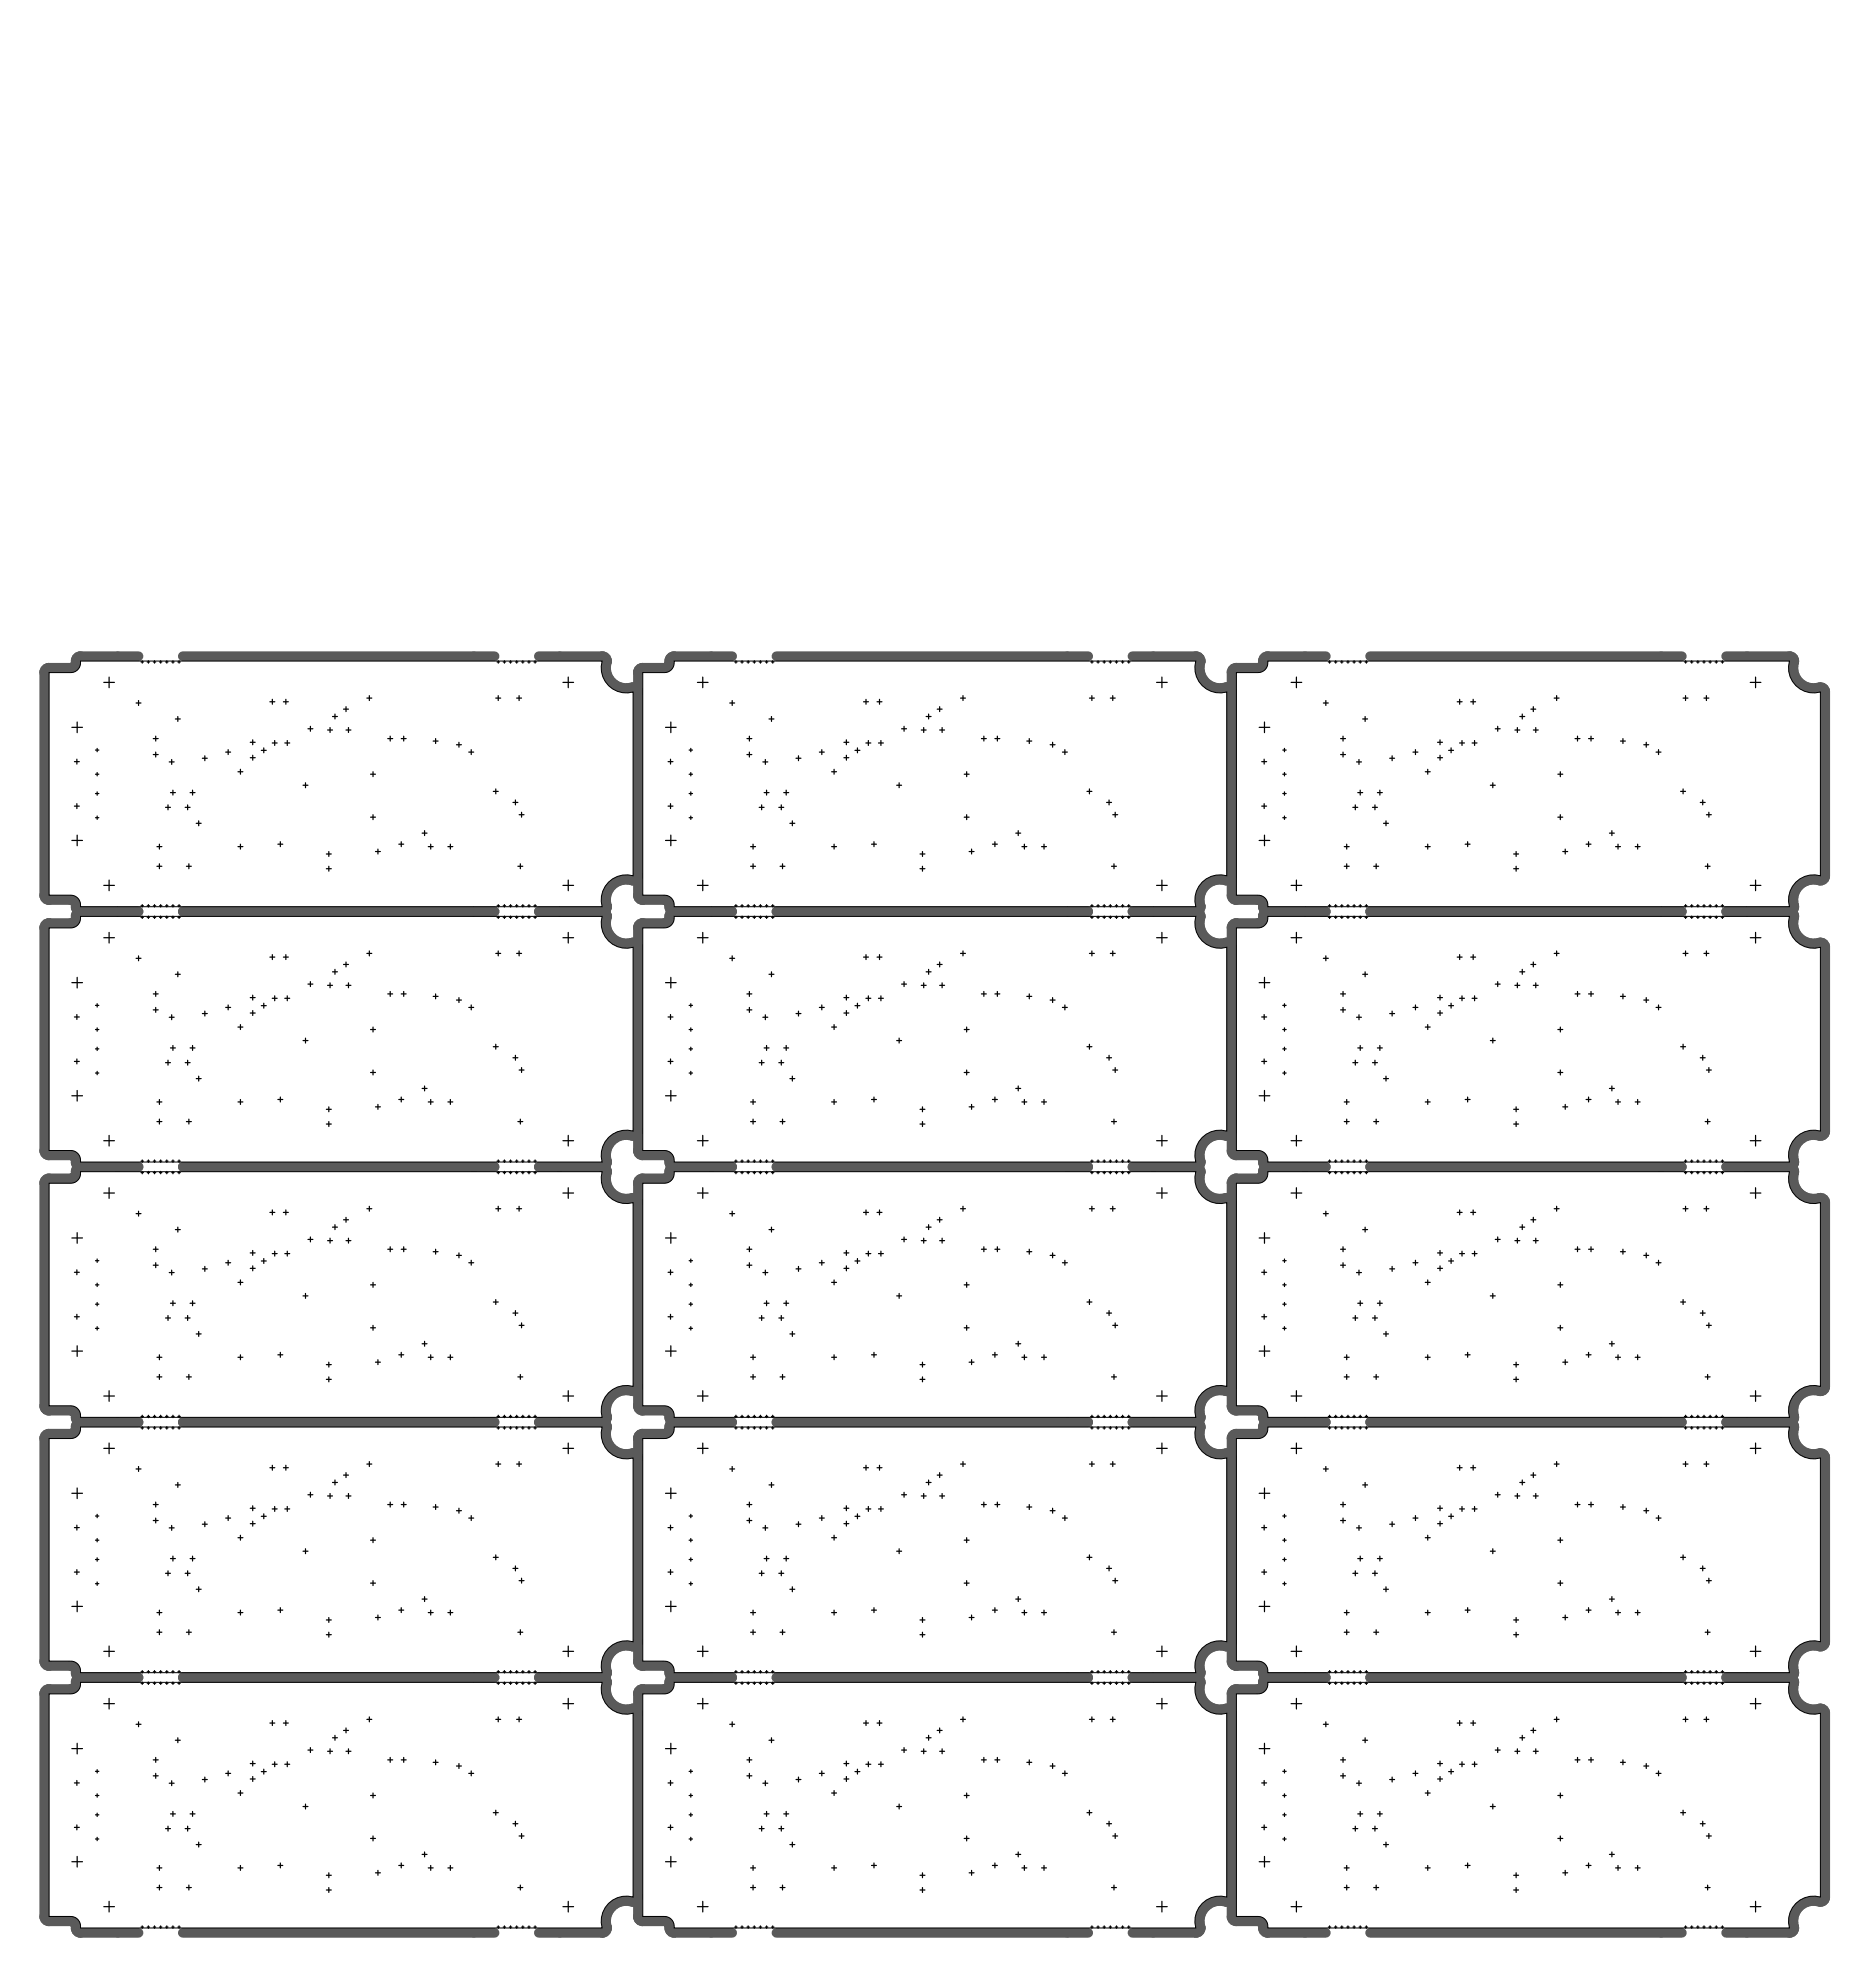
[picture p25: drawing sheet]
<svg xmlns="http://www.w3.org/2000/svg" width="645mm" height="682mm" viewBox="0 0 645 682" stroke-linecap="round" stroke-linejoin="round" font-family="sans-serif">
<g fill="none" stroke="#5a5a5a" stroke-width="3.3">
<path d="M47.7 225.9h-20a1.95 1.95 0 0 0-1.7 2.6 1.67 1.67 0 0 1-1.7 1.4h-7.8l-1 .8-.3 .8v76.7l.3 .8 1 .8h7.8a2.04 2.04 0 0 1 1.8 2.8l.8 1 .8 .2M62.9 225.9h107.3M185.4 225.9h21.8M207.2 225.9l1.2 .5 .5 1.2M208.9 227.6a7.2 7.2 0 0 0 1.8 7.3 7.2 7.2 0 0 0 7.3 1.7l1.1 .5 .4 1.1M252 225.9h-20a1.95 1.95 0 0 0-1.7 2.6 1.67 1.67 0 0 1-1.7 1.4h-7.9l-.9 .8-.3 .8v76.7l.3 .8 .9 .8h7.9a2.04 2.04 0 0 1 1.8 2.8l.8 1 .8 .2M267.2 225.9h107.3M389.7 225.9h21.8M411.5 225.9l1.2 .5 .5 1.2M413.2 227.6a7.2 7.2 0 0 0 1.7 7.3 7.2 7.2 0 0 0 7.4 1.7l1.1 .5 .4 1.1M456.3 225.9h-20a1.95 1.95 0 0 0-1.7 2.6 1.67 1.67 0 0 1-1.7 1.4h-7.9l-1 .8-.2 .8v76.7l.2 .8 1 .8h7.9a2.04 2.04 0 0 1 1.8 2.8l.7 1 .9 .2M471.5 225.9h107.3"/>
<path d="M594 225.9h21.8M615.8 225.9l1.2 .5 .5 1.2M617.5 227.6a7.2 7.2 0 0 0 1.7 7.3 7.2 7.2 0 0 0 7.4 1.7l1.1 .5 .4 1.1v63.3a1.66 1.66 0 0 1-1.9 1.6 7 7 0 0 0-8.8 8.7M27.7 313.8a1.95 1.95 0 0 0-1.7 2.6 1.67 1.67 0 0 1-1.7 1.4h-7.8l-1 .8-.3 .8v76.6l.3 .9 1 .7 7.8 .1a2.04 2.04 0 0 1 1.8 2.8l.8 .9 .8 .3M27.7 313.8h20M62.9 313.8h107.3M185.4 313.8h21.8M207.2 313.8l1.2 .5 .5 1.2M208.8 311.8h.1M208.9 311.8a1.66 1.66 0 0 1-1.7 2M208.9 315.5a7.2 7.2 0 0 0 1.8 7.3 7.2 7.2 0 0 0 7.3 1.6l1.1 .6 .4 1.1M219.5 301.5a1.66 1.66 0 0 1-1.9 1.6 7 7 0 0 0-8.8 8.7"/>
<path d="M232 313.8a1.95 1.95 0 0 0-1.7 2.6 1.67 1.67 0 0 1-1.7 1.4h-7.9l-.9 .8-.3 .8v76.6l.3 .9 .9 .7 7.9 .1a2.04 2.04 0 0 1 1.8 2.8l.8 .9 .8 .3M232 313.8h20M267.2 313.8h107.3M389.7 313.8h21.8M411.5 313.8l1.2 .5 .5 1.2M413.1 311.8h.1M413.1 311.8a1.66 1.66 0 0 1-1.6 2M413.2 315.5a7.2 7.2 0 0 0 1.7 7.3 7.2 7.2 0 0 0 7.4 1.6l1.1 .6 .4 1.1M423.8 301.5a1.66 1.66 0 0 1-1.9 1.6 7 7 0 0 0-8.8 8.7M436.3 313.8a1.95 1.95 0 0 0-1.7 2.6 1.67 1.67 0 0 1-1.7 1.4h-7.9l-1 .8-.2 .8v76.6l.2 .9 1 .7 7.9 .1a2.04 2.04 0 0 1 1.8 2.8l.7 .9 .9 .3M436.3 313.8h20M471.5 313.8h107.3"/>
<path d="M594 313.8h21.8M615.8 313.8l1.2 .5 .5 1.2M617.4 311.8h.1M617.4 311.8a1.66 1.66 0 0 1-1.6 2M617.5 315.5a7.2 7.2 0 0 0 1.7 7.3 7.2 7.2 0 0 0 7.4 1.6l1.1 .6 .4 1.1v63.3a1.66 1.66 0 0 1-1.9 1.6 7 7 0 0 0-8.8 8.7M208.8 399.7h.1M208.9 399.7a1.66 1.66 0 0 1-1.7 2M219.5 389.4a1.66 1.66 0 0 1-1.9 1.6 7 7 0 0 0-8.8 8.7M413.1 399.7h.1M413.1 399.7a1.66 1.66 0 0 1-1.6 2M423.8 389.4a1.66 1.66 0 0 1-1.9 1.6 7 7 0 0 0-8.8 8.7M617.4 399.7h.1"/>
<path d="M617.4 399.7a1.66 1.66 0 0 1-1.6 2M27.7 401.7a1.95 1.95 0 0 0-1.7 2.5 1.67 1.67 0 0 1-1.7 1.4l-7.8 .1-1 .8-.3 .8v76.6l.3 .9 1 .7 7.8 .1a2.04 2.04 0 0 1 1.8 2.7l.8 1 .8 .3M27.7 401.7h20M62.9 401.7h107.3M185.4 401.7h21.8M207.2 401.7l1.2 .5 .5 1.1M208.9 403.3a7.2 7.2 0 0 0 1.8 7.4 7.2 7.2 0 0 0 7.3 1.6l1.1 .6 .4 1.1M232 401.7a1.95 1.95 0 0 0-1.7 2.5 1.67 1.67 0 0 1-1.7 1.4l-7.9 .1-.9 .8-.3 .8v76.6l.3 .9 .9 .7 7.9 .1a2.04 2.04 0 0 1 1.8 2.7l.8 1 .8 .3M232 401.7h20M267.2 401.7h107.3M389.7 401.7h21.8M411.5 401.7l1.2 .5 .5 1.1"/>
<path d="M413.2 403.3a7.2 7.2 0 0 0 1.7 7.4 7.2 7.2 0 0 0 7.4 1.6l1.1 .6 .4 1.1M436.3 401.7a1.95 1.95 0 0 0-1.7 2.5 1.67 1.67 0 0 1-1.7 1.4l-7.9 .1-1 .8-.2 .8v76.6l.2 .9 1 .7 7.9 .1a2.04 2.04 0 0 1 1.8 2.7l.7 1 .9 .3M436.3 401.7h20M471.5 401.7h107.3M594 401.7h21.8M615.8 401.7l1.2 .5 .5 1.1M617.5 403.3a7.2 7.2 0 0 0 1.7 7.4 7.2 7.2 0 0 0 7.4 1.6l1.1 .6 .4 1.1v63.2a1.66 1.66 0 0 1-1.9 1.7 7 7 0 0 0-8.8 8.7M219.5 477.2a1.66 1.66 0 0 1-1.9 1.7 7 7 0 0 0-8.8 8.7M423.8 477.2a1.66 1.66 0 0 1-1.9 1.7 7 7 0 0 0-8.8 8.7M27.7 489.6a1.95 1.95 0 0 0-1.7 2.5 1.67 1.67 0 0 1-1.7 1.4l-7.8 .1-1 .8-.3 .8v76.6l.3 .9 1 .7 7.8 .1a2.04 2.04 0 0 1 1.8 2.7l.8 1 .8 .3M27.7 489.6h20M62.9 489.6h107.3"/>
<path d="M185.4 489.6h21.8M207.2 489.6l1.2 .5 .5 1.1M208.8 487.6h.1M208.9 487.6a1.66 1.66 0 0 1-1.7 2M208.9 491.2a7.2 7.2 0 0 0 1.8 7.4 7.2 7.2 0 0 0 7.3 1.6l1.1 .6 .4 1.1M232 489.6a1.95 1.95 0 0 0-1.7 2.5 1.67 1.67 0 0 1-1.7 1.4l-7.9 .1-.9 .8-.3 .8v76.6l.3 .9 .9 .7 7.9 .1a2.04 2.04 0 0 1 1.8 2.7l.8 1 .8 .3M232 489.6h20M267.2 489.6h107.3M389.7 489.6h21.8M411.5 489.6l1.2 .5 .5 1.1M413.1 487.6h.1M413.1 487.6a1.66 1.66 0 0 1-1.6 2"/>
<path d="M413.2 491.2a7.2 7.2 0 0 0 1.7 7.4 7.2 7.2 0 0 0 7.4 1.6l1.1 .6 .4 1.1M436.3 489.6a1.95 1.95 0 0 0-1.7 2.5 1.67 1.67 0 0 1-1.7 1.4l-7.9 .1-1 .8-.2 .8v76.6l.2 .9 1 .7 7.9 .1a2.04 2.04 0 0 1 1.8 2.7l.7 1 .9 .3M436.3 489.6h20M471.5 489.6h107.3M594 489.6h21.8M615.8 489.6l1.2 .5 .5 1.1M617.4 487.6h.1M617.4 487.6a1.66 1.66 0 0 1-1.6 2M617.5 491.2a7.2 7.2 0 0 0 1.7 7.4 7.2 7.2 0 0 0 7.4 1.6l1.1 .6 .4 1.1v63.2a1.66 1.66 0 0 1-1.9 1.7 7 7 0 0 0-8.8 8.7M27.7 577.5a1.95 1.95 0 0 0-1.7 2.5 1.67 1.67 0 0 1-1.7 1.4l-7.8 .1-1 .7-.3 .9v76.6l.3 .9 1 .7 7.8 .1a2.04 2.04 0 0 1 1.8 2.7l.8 1 .8 .2h20M27.7 577.5h20M62.9 577.5h107.3"/>
<path d="M185.4 577.5h21.8M207.2 577.5l1.2 .4 .5 1.2M208.8 575.5h.1M208.9 575.5a1.66 1.66 0 0 1-1.7 2M208.9 579.1a7.2 7.2 0 0 0 1.8 7.4 7.2 7.2 0 0 0 7.3 1.6l1.1 .6 .4 1.1M219.5 565.1a1.66 1.66 0 0 1-1.9 1.7 7 7 0 0 0-8.8 8.7M232 577.5a1.95 1.95 0 0 0-1.7 2.5 1.67 1.67 0 0 1-1.7 1.4l-7.9 .1-.9 .7-.3 .9v76.6l.3 .9 .9 .7 7.9 .1a2.04 2.04 0 0 1 1.8 2.7l.8 1 .8 .2h20M232 577.5h20M267.2 577.5h107.3M389.7 577.5h21.8M411.5 577.5l1.2 .4 .5 1.2M413.1 575.5h.1"/>
<path d="M413.1 575.5a1.66 1.66 0 0 1-1.6 2M413.2 579.1a7.2 7.2 0 0 0 1.7 7.4 7.2 7.2 0 0 0 7.4 1.6l1.1 .6 .4 1.1M423.8 565.1a1.66 1.66 0 0 1-1.9 1.7 7 7 0 0 0-8.8 8.7M436.3 577.5a1.95 1.95 0 0 0-1.7 2.5 1.67 1.67 0 0 1-1.7 1.4l-7.9 .1-1 .7-.2 .9v76.6l.2 .9 1 .7 7.9 .1a2.04 2.04 0 0 1 1.8 2.7l.7 1 .9 .2h20M436.3 577.5h20M471.5 577.5h107.3M594 577.5h21.8M615.8 577.5l1.2 .4 .5 1.2M617.4 575.5h.1M617.4 575.5a1.66 1.66 0 0 1-1.6 2M617.5 579.1a7.2 7.2 0 0 0 1.7 7.4 7.2 7.2 0 0 0 7.4 1.6l1.1 .6 .4 1.1v63.2a1.66 1.66 0 0 1-1.9 1.7 7 7 0 0 0-8.8 8.7M219.5 653a1.66 1.66 0 0 1-1.9 1.7 7 7 0 0 0-8.8 8.7"/>
<path d="M423.8 653a1.66 1.66 0 0 1-1.9 1.7 7 7 0 0 0-8.8 8.7M62.9 665.3h107.3M208.8 663.4h.1M208.9 663.4a1.66 1.66 0 0 1-1.7 1.9h-21.8M267.2 665.3h107.3M413.1 663.4h.1M413.1 663.4a1.66 1.66 0 0 1-1.6 1.9h-21.8M471.5 665.3h107.3M617.4 663.4h.1M617.4 663.4a1.66 1.66 0 0 1-1.6 1.9h-21.8"/>
</g>
<g fill="none" stroke="#000" stroke-width=".34">
<path d="M16.9 231.5h7.5a3.4 3.4 0 0 0 3.3-3.9h179.5a8.6 8.6 0 0 0 10.7 10.6v63.3a8.6 8.6 0 0 0-10.7 10.6h-179.5a3.4 3.4 0 0 0-3.3-3.9h-7.5zM221.2 231.5h7.5a3.4 3.4 0 0 0 3.3-3.9h179.5a8.6 8.6 0 0 0 10.7 10.6v63.3a8.6 8.6 0 0 0-10.7 10.6h-179.5a3.4 3.4 0 0 0-3.3-3.9h-7.5zM425.5 231.5h7.5a3.4 3.4 0 0 0 3.3-3.9h179.5a8.6 8.6 0 0 0 10.6 10.6v63.3a8.6 8.6 0 0 0-10.6 10.6h-179.5a3.4 3.4 0 0 0-3.3-3.9h-7.5zM16.9 319.4h7.5a3.4 3.4 0 0 0 3.3-3.9h179.5a8.6 8.6 0 0 0 10.7 10.6v63.3a8.6 8.6 0 0 0-10.7 10.6h-179.5a3.4 3.4 0 0 0-3.3-4h-7.5zM221.2 319.4h7.5a3.4 3.4 0 0 0 3.3-3.9h179.5a8.6 8.6 0 0 0 10.7 10.6v63.3a8.6 8.6 0 0 0-10.7 10.6h-179.5a3.4 3.4 0 0 0-3.3-4h-7.5zM425.5 319.4h7.5a3.4 3.4 0 0 0 3.3-3.9h179.5a8.6 8.6 0 0 0 10.6 10.6v63.3a8.6 8.6 0 0 0-10.6 10.6h-179.5a3.4 3.4 0 0 0-3.3-4h-7.5zM16.9 407.3h7.5a3.4 3.4 0 0 0 3.3-4h179.5a8.6 8.6 0 0 0 10.7 10.7v63.2a8.6 8.6 0 0 0-10.7 10.7h-179.5a3.4 3.4 0 0 0-3.3-4h-7.5zM221.2 407.3h7.5a3.4 3.4 0 0 0 3.3-4h179.5a8.6 8.6 0 0 0 10.7 10.7v63.2a8.6 8.6 0 0 0-10.7 10.7h-179.5a3.4 3.4 0 0 0-3.3-4h-7.5zM425.5 407.3h7.5a3.4 3.4 0 0 0 3.3-4h179.5a8.6 8.6 0 0 0 10.6 10.7v63.2a8.6 8.6 0 0 0-10.6 10.7h-179.5a3.4 3.4 0 0 0-3.3-4h-7.5zM16.9 495.2h7.5a3.4 3.4 0 0 0 3.3-4h179.5a8.6 8.6 0 0 0 10.7 10.7v63.2a8.6 8.6 0 0 0-10.7 10.7h-179.5a3.4 3.4 0 0 0-3.3-4h-7.5zM221.2 495.2h7.5a3.4 3.4 0 0 0 3.3-4h179.5a8.6 8.6 0 0 0 10.7 10.7v63.2a8.6 8.6 0 0 0-10.7 10.7h-179.5a3.4 3.4 0 0 0-3.3-4h-7.5zM425.5 495.2h7.5a3.4 3.4 0 0 0 3.3-4h179.5a8.6 8.6 0 0 0 10.6 10.7v63.2a8.6 8.6 0 0 0-10.6 10.7h-179.5a3.4 3.4 0 0 0-3.3-4h-7.5z"/>
<path d="M16.9 583.1h7.5a3.4 3.4 0 0 0 3.3-4h179.5a8.6 8.6 0 0 0 10.7 10.7v63.2a8.6 8.6 0 0 0-10.7 10.7h-179.5a3.4 3.4 0 0 0-3.3-4h-7.5zM221.2 583.1h7.5a3.4 3.4 0 0 0 3.3-4h179.5a8.6 8.6 0 0 0 10.7 10.7v63.2a8.6 8.6 0 0 0-10.7 10.7h-179.5a3.4 3.4 0 0 0-3.3-4h-7.5zM425.5 583.1h7.5a3.4 3.4 0 0 0 3.3-4h179.5a8.6 8.6 0 0 0 10.6 10.7v63.2a8.6 8.6 0 0 0-10.6 10.7h-179.5a3.4 3.4 0 0 0-3.3-4h-7.5z"/>
</g>
<g fill="none" stroke="#000" stroke-width=".42">
<path d="M35.7 234.9h3.7M37.5 233.1v3.6M48.5 227.9h.9M49 227.5v.8M50.6 227.9h.9M51.1 227.5v.8M52.8 227.9h.8M53.2 227.5v.8M54.9 227.9h.8M55.3 227.5v.8M57 227.9h.8M57.4 227.5v.8"/>
<path d="M59.1 227.9h.8M59.5 227.5v.8M61.2 227.9h.8M61.6 227.5v.8M127.1 239.5v1.7M171.1 227.9h.8M171.5 239.5v1.7M171.5 227.5v.8M173.2 227.9h.8M173.6 227.5v.8M175.3 227.9h.8M175.7 227.5v.8"/>
<path d="M177.4 227.9h.8M177.8 227.5v.8M178.6 239.5v1.7M179.5 227.9h.8M179.9 227.5v.8M181.6 227.9h.8M182 227.5v.8M183.7 227.9h.9M184.1 227.5v.8M193.7 234.9h3.7M195.6 233.1v3.6M240 234.9h3.7"/>
<path d="M241.8 233.1v3.6M252.8 227.9h.9M253.2 227.5v.8M254.9 227.9h.9M255.4 227.5v.8M257.1 227.9h.8M257.5 227.5v.8M259.2 227.9h.8M259.6 227.5v.8M261.3 227.9h.8M261.7 227.5v.8M263.4 227.9h.8"/>
<path d="M263.8 227.5v.8M265.5 227.9h.8M265.9 227.5v.8M331.4 239.5v1.7M375.3 227.9h.9M375.7 239.5v1.7M375.8 227.5v.8M377.5 227.9h.8M377.9 227.5v.8M379.6 227.9h.8M380 227.5v.8M381.7 227.9h.8"/>
<path d="M382.1 227.5v.8M382.9 239.5v1.7M383.8 227.9h.8M384.2 227.5v.8M385.9 227.9h.8M386.3 227.5v.8M388 227.9h.8M388.4 227.5v.8M398 234.9h3.7M399.8 233.1v3.6M444.3 234.9h3.7M446.1 233.1v3.6"/>
<path d="M457.1 227.9h.8M457.5 227.5v.8M459.2 227.9h.9M459.6 227.5v.8M461.3 227.9h.9M461.8 227.5v.8M463.5 227.9h.8M463.9 227.5v.8M465.6 227.9h.8M466 227.5v.8M467.7 227.9h.8M468.1 227.5v.8"/>
<path d="M469.8 227.9h.8M470.2 227.5v.8M535.7 239.5v1.7M579.6 227.9h.9M580 239.5v1.7M580.1 227.5v.8M581.7 227.9h.9M582.2 227.5v.8M583.9 227.9h.8M584.3 227.5v.8M586 227.9h.8M586.4 227.5v.8"/>
<path d="M587.2 239.5v1.7M588.1 227.9h.8M588.5 227.5v.8M590.2 227.9h.8M590.6 227.5v.8M592.3 227.9h.8M592.7 227.5v.8M602.3 234.9h3.7M604.1 233.1v3.6M24.7 250.4h3.7M26.6 248.5v3.7M32.9 258.2h1.1"/>
<path d="M33.4 257.6v1.2M46.8 242h1.7M47.7 241.2v1.6M52.7 254.3h1.7M52.7 259.7h1.7M53.6 253.4v1.7M53.6 258.9v1.7M60.3 247.5h1.7M61.2 246.6v1.7M77.7 258.9h1.7M78.5 258.1v1.6M86.1 255.5h1.7"/>
<path d="M87 254.7v1.7M87 260v1.7M89.9 258.3h1.7M90.8 257.5v1.6M92.9 241.6h1.7M93.7 255.8h1.7M93.7 240.7v1.7M94.5 254.9v1.7M97.5 241.6h1.7M98 255.8h1.7M98.4 240.7v1.7M98.9 254.9v1.7"/>
<path d="M106 250.9h1.7M106.8 250v1.7M112.7 251.3h1.7M113.6 250.4v1.7M114.4 246.6h1.7M115.3 245.8v1.7M118.2 244.1h1.7M119.1 243.3v1.7M119.1 251.3h1.7M119.9 250.4v1.7M126.3 240.3h1.6M133.4 254.3h1.7"/>
<path d="M134.3 253.4v1.7M138.1 254.3h1.7M138.9 253.4v1.7M149.1 255.1h1.7M149.9 254.3v1.6M157.1 256.4h1.7M157.9 255.5v1.7M161.3 258.9h1.7M162.2 258.1v1.6M170.6 240.3h1.7M177.8 240.3h1.7M229 250.4h3.7"/>
<path d="M230.8 248.5v3.7M237.1 258.2h1.2M237.7 257.6v1.2M251.1 242h1.7M252 241.2v1.6M257 254.3h1.7M257 259.7h1.7M257.9 253.4v1.7M257.9 258.9v1.7M264.6 247.5h1.7M265.5 246.6v1.7M282 258.9h1.6"/>
<path d="M282.8 258.1v1.6M290.4 255.5h1.7M291.3 254.7v1.7M291.3 260v1.7M294.2 258.3h1.7M295.1 257.5v1.6M297.2 241.6h1.7M298 255.8h1.7M298 240.7v1.7M298.8 254.9v1.7M301.8 241.6h1.7M302.3 255.8h1.7"/>
<path d="M302.7 240.7v1.7M303.1 254.9v1.7M310.3 250.9h1.7M311.1 250v1.7M317 251.3h1.7M317.9 250.4v1.7M318.7 246.6h1.7M319.6 245.8v1.7M322.5 244.1h1.7M323.4 243.3v1.7M323.4 251.3h1.6M324.2 250.4v1.7"/>
<path d="M330.5 240.3h1.7M337.7 254.3h1.7M338.6 253.4v1.7M342.4 254.3h1.7M343.2 253.4v1.7M353.4 255.1h1.6M354.2 254.3v1.6M361.4 256.4h1.7M362.2 255.5v1.7M365.6 258.9h1.7M366.4 258.1v1.6M374.9 240.3h1.7"/>
<path d="M382.1 240.3h1.7M433.3 250.4h3.7M435.1 248.5v3.7M441.4 258.2h1.2M442 257.6v1.2M455.4 242h1.7M456.3 241.2v1.6M461.3 254.3h1.7M461.3 259.7h1.7M462.2 253.4v1.7M462.2 258.9v1.7M468.9 247.5h1.7"/>
<path d="M469.8 246.6v1.7M486.2 258.9h1.7M487.1 258.1v1.6M494.7 255.5h1.7M495.5 254.7v1.7M495.6 260v1.7M498.5 258.3h1.7M499.4 257.5v1.6M501.5 241.6h1.6M502.3 255.8h1.7M502.3 240.7v1.7M503.1 254.9v1.7"/>
<path d="M506.1 241.6h1.7M506.6 255.8h1.7M506.9 240.7v1.7M507.4 254.9v1.7M514.6 250.9h1.6M515.4 250v1.7M521.3 251.3h1.7M522.2 250.4v1.7M523 246.6h1.7M523.8 245.8v1.7M526.8 244.1h1.7M527.6 243.3v1.7"/>
<path d="M527.6 251.3h1.7M528.5 250.4v1.7M534.8 240.3h1.7M542 254.3h1.7M542.9 253.4v1.7M546.7 254.3h1.6M547.5 253.4v1.7M557.6 255.1h1.7M558.5 254.3v1.6M565.7 256.4h1.7M566.5 255.5v1.7M569.9 258.9h1.7"/>
<path d="M570.7 258.1v1.6M579.2 240.3h1.7M586.4 240.3h1.7M25.6 262.2h1.7M25.6 277.5h1.7M26.4 261.3v1.7M26.4 276.6v1.7M32.9 266.5h1.1M32.9 273.2h1.1M33.4 265.9v1.2M33.4 272.6v1.2M57 277.9h1.7"/>
<path d="M57.8 277.1v1.7M58.2 262.3h1.7M58.7 272.8h1.6M59.1 261.4v1.7M59.5 272v1.7M63.7 277.9h1.7M64.6 277.1v1.7M65.4 272.8h1.7M66.3 272v1.7M69.6 261h1.7M70.5 260.2v1.7M81.9 265.7h1.7"/>
<path d="M82.7 264.8v1.7M86.1 260.8h1.7M104.3 270.3h1.7M105.1 269.5v1.7M127.5 266.5h1.7M128.4 265.7v1.7M169.8 272.4h1.7M170.6 271.6v1.7M176.5 276.2h1.7M177.4 275.4v1.7M179.5 279.6v1.7M229.9 262.2h1.7"/>
<path d="M229.9 277.5h1.7M230.7 261.3v1.7M230.7 276.6v1.7M237.1 266.5h1.2M237.1 273.2h1.2M237.7 265.9v1.2M237.7 272.6v1.2M261.3 277.9h1.6M262.1 277.1v1.7M262.5 262.3h1.7M262.9 272.8h1.7M263.4 261.4v1.7"/>
<path d="M263.8 272v1.7M268 277.9h1.7M268.9 277.1v1.7M269.7 272.8h1.7M270.6 272v1.7M273.9 261h1.7M274.8 260.2v1.7M286.2 265.7h1.7M287 264.8v1.7M290.4 260.8h1.7M308.6 270.3h1.7M309.4 269.5v1.7"/>
<path d="M331.8 266.5h1.7M332.7 265.7v1.7M374.1 272.4h1.6M374.9 271.6v1.7M380.8 276.2h1.7M381.7 275.4v1.7M383.8 279.6v1.7M434.2 262.2h1.7M434.2 277.5h1.7M435 261.3v1.7M435 276.6v1.7M441.4 266.5h1.2"/>
<path d="M441.4 273.2h1.2M442 265.9v1.2M442 272.6v1.2M465.5 277.9h1.7M466.4 277.1v1.7M466.8 262.3h1.7M467.2 272.8h1.7M467.7 261.4v1.7M468.1 272v1.7M472.3 277.9h1.7M473.2 277.1v1.7M474 272.8h1.7"/>
<path d="M474.8 272v1.7M478.2 261h1.7M479.1 260.2v1.7M490.5 265.7h1.7M491.3 264.8v1.7M494.7 260.8h1.7M512.9 270.3h1.7M513.7 269.5v1.7M536.1 266.5h1.7M536.9 265.7v1.7M578.3 272.4h1.7M579.2 271.6v1.7"/>
<path d="M585.1 276.2h1.7M585.9 275.4v1.7M588.1 279.6v1.7M24.7 289.3h3.7M26.6 287.5v3.6M32.9 281.5h1.1M33.4 280.9v1.2M54 298.2h1.7M54 291.4h1.7M54.9 290.6v1.7M54.9 297.4v1.6M64.2 298.2h1.6"/>
<path d="M65 297.4v1.6M67.5 283.4h1.7M68.4 282.6v1.7M81.9 291.4h1.7M82.7 290.6v1.7M95.6 290.6h1.7M96.5 289.7v1.7M112.3 299h1.7M112.3 294h1.7M113.2 293.1v1.7M113.2 298.2v1.7M127.5 281.3h1.7"/>
<path d="M128.4 280.5v1.6M129.2 293.1h1.7M130.1 292.3v1.7M137.2 290.6h1.7M138.1 289.7v1.7M145.3 286.8h1.7M146.1 285.9v1.7M147.4 291.4h1.7M148.2 290.6v1.7M154.1 291.4h1.7M155 290.6v1.7M178.2 298.2h1.7"/>
<path d="M178.6 280.5h1.7M179.1 297.4v1.6M229 289.3h3.7M230.8 287.5v3.6M237.1 281.5h1.2M237.7 280.9v1.2M258.3 298.2h1.7M258.3 291.4h1.7M259.1 290.6v1.7M259.1 297.4v1.6M268.4 298.2h1.7M269.3 297.4v1.6"/>
<path d="M271.8 283.4h1.7M272.7 282.6v1.7M286.2 291.4h1.7M287 290.6v1.7M299.9 290.6h1.7M300.8 289.7v1.7M316.6 299h1.7M316.6 294h1.7M317.4 293.1v1.7M317.4 298.2v1.7M331.8 281.3h1.7M332.7 280.5v1.6"/>
<path d="M333.5 293.1h1.7M334.3 292.3v1.7M341.5 290.6h1.7M342.4 289.7v1.7M349.6 286.8h1.6M350.4 285.9v1.7M351.7 291.4h1.7M352.5 290.6v1.7M358.4 291.4h1.7M359.3 290.6v1.7M382.5 298.2h1.7M382.9 280.5h1.7"/>
<path d="M383.3 297.4v1.6M433.3 289.3h3.7M435.1 287.5v3.6M441.4 281.5h1.2M442 280.9v1.2M462.6 298.2h1.7M462.6 291.4h1.7M463.4 290.6v1.7M463.4 297.4v1.6M472.7 298.2h1.7M473.6 297.4v1.6M476.1 283.4h1.7"/>
<path d="M477 282.6v1.7M490.5 291.4h1.7M491.3 290.6v1.7M504.2 290.6h1.7M505 289.7v1.7M520.9 299h1.7M520.9 294h1.7M521.7 293.1v1.7M521.7 298.2v1.7M536.1 281.3h1.7M536.9 280.5v1.6M537.8 293.1h1.7"/>
<path d="M538.6 292.3v1.7M545.8 290.6h1.7M546.7 289.7v1.7M553.8 286.8h1.7M554.7 285.9v1.7M556 291.4h1.6M556.8 290.6v1.7M562.7 291.4h1.7M563.6 290.6v1.7M586.8 298.2h1.7M587.2 280.5h1.7M587.6 297.4v1.6"/>
<path d="M35.7 304.8h3.7M37.5 302.9v3.7M48.5 315.8h.9M48.5 311.8h.9M49 311.4v.8M49 315.3v.9M50.6 315.8h.9M50.6 311.8h.9M51.1 311.4v.8M51.1 315.3v.9M52.8 315.8h.8M52.8 311.8h.8"/>
<path d="M53.2 311.4v.8M53.2 315.3v.9M54.9 315.8h.8M54.9 311.8h.8M55.3 311.4v.8M55.3 315.3v.9M57 315.8h.8M57 311.8h.8M57.4 311.4v.8M57.4 315.3v.9M59.1 315.8h.8M59.1 311.8h.8"/>
<path d="M59.5 311.4v.8M59.5 315.3v.9M61.2 315.8h.8M61.2 311.8h.8M61.6 311.4v.8M61.6 315.3v.9M171.1 315.8h.8M171.1 311.8h.8M171.5 311.4v.8M171.5 315.3v.9M173.2 315.8h.8M173.2 311.8h.8"/>
<path d="M173.6 311.4v.8M173.6 315.3v.9M175.3 315.8h.8M175.3 311.8h.8M175.7 311.4v.8M175.7 315.3v.9M177.4 315.8h.8M177.4 311.8h.8M177.8 311.4v.8M177.8 315.3v.9M179.5 315.8h.8M179.5 311.8h.8"/>
<path d="M179.9 311.4v.8M179.9 315.3v.9M181.6 315.8h.8M181.6 311.8h.8M182 311.4v.8M182 315.3v.9M183.7 315.8h.9M183.7 311.8h.9M184.1 311.4v.8M184.1 315.3v.9M193.7 304.8h3.7M195.6 302.9v3.7"/>
<path d="M240 304.8h3.7M241.8 302.9v3.7M252.8 315.8h.9M252.8 311.8h.9M253.2 311.4v.8M253.2 315.3v.9M254.9 315.8h.9M254.9 311.8h.9M255.4 311.4v.8M255.4 315.3v.9M257.1 315.8h.8M257.1 311.8h.8"/>
<path d="M257.5 311.4v.8M257.5 315.3v.9M259.2 315.8h.8M259.2 311.8h.8M259.6 311.4v.8M259.6 315.3v.9M261.3 315.8h.8M261.3 311.8h.8M261.7 311.4v.8M261.7 315.3v.9M263.4 315.8h.8M263.4 311.8h.8"/>
<path d="M263.8 311.4v.8M263.8 315.3v.9M265.5 315.8h.8M265.5 311.8h.8M265.9 311.4v.8M265.9 315.3v.9M375.3 315.8h.9M375.3 311.8h.9M375.8 311.4v.8M375.8 315.3v.9M377.5 315.8h.8M377.5 311.8h.8"/>
<path d="M377.9 311.4v.8M377.9 315.3v.9M379.6 315.8h.8M379.6 311.8h.8M380 311.4v.8M380 315.3v.9M381.7 315.8h.8M381.7 311.8h.8M382.1 311.4v.8M382.1 315.3v.9M383.8 315.8h.8M383.8 311.8h.8"/>
<path d="M384.2 311.4v.8M384.2 315.3v.9M385.9 315.8h.8M385.9 311.8h.8M386.3 311.4v.8M386.3 315.3v.9M388 315.8h.8M388 311.8h.8M388.4 311.4v.8M388.4 315.3v.9M398 304.8h3.7M399.8 302.9v3.7"/>
<path d="M444.3 304.8h3.7M446.1 302.9v3.7M457.1 315.8h.8M457.1 311.8h.8M457.5 311.4v.8M457.5 315.3v.9M459.2 315.8h.9M459.2 311.8h.9M459.6 311.4v.8M459.6 315.3v.9M461.3 315.8h.9M461.3 311.8h.9"/>
<path d="M461.8 311.4v.8M461.8 315.3v.9M463.5 315.8h.8M463.5 311.8h.8M463.9 311.4v.8M463.9 315.3v.9M465.6 315.8h.8M465.6 311.8h.8M466 311.4v.8M466 315.3v.9M467.7 315.8h.8M467.7 311.8h.8"/>
<path d="M468.1 311.4v.8M468.1 315.3v.9M469.8 315.8h.8M469.8 311.8h.8M470.2 311.4v.8M470.2 315.3v.9M579.6 315.8h.9M579.6 311.8h.9M580.1 311.4v.8M580.1 315.3v.9M581.7 315.8h.9M581.7 311.8h.9"/>
<path d="M582.2 311.4v.8M582.2 315.3v.9M583.9 315.8h.8M583.9 311.8h.8M584.3 311.4v.8M584.3 315.3v.9M586 315.8h.8M586 311.8h.8M586.4 311.4v.8M586.4 315.3v.9M588.1 315.8h.8M588.1 311.8h.8"/>
<path d="M588.5 311.4v.8M588.5 315.3v.9M590.2 315.8h.8M590.2 311.8h.8M590.6 311.4v.8M590.6 315.3v.9M592.3 315.8h.8M592.3 311.8h.8M592.7 311.4v.8M592.7 315.3v.9M602.3 304.8h3.7M604.1 302.9v3.7"/>
<path d="M24.7 338.3h3.7M26.6 336.4v3.7M35.7 322.8h3.7M37.5 321v3.6M46.8 329.9h1.7M47.7 329v1.7M60.3 335.4h1.7M61.2 334.5v1.7M92.9 329.5h1.7M93.7 328.6v1.7M97.5 329.5h1.7M98.4 328.6v1.7"/>
<path d="M106 338.8h1.7M106.8 337.9v1.7M112.7 339.2h1.7M113.6 338.3v1.7M114.4 334.5h1.7M115.3 333.7v1.7M118.2 332h1.7M119.1 331.2v1.6M119.1 339.2h1.7M119.9 338.3v1.7M126.3 328.2h1.6M127.1 327.4v1.6"/>
<path d="M170.6 328.2h1.7M171.5 327.4v1.6M177.8 328.2h1.7M178.6 327.4v1.6M193.7 322.8h3.7M195.6 321v3.6M229 338.3h3.7M230.8 336.4v3.7M240 322.8h3.7M241.8 321v3.6M251.1 329.9h1.7M252 329v1.7"/>
<path d="M264.6 335.4h1.7M265.5 334.5v1.7M297.2 329.5h1.7M298 328.6v1.7M301.8 329.5h1.7M302.7 328.6v1.7M310.3 338.8h1.7M311.1 337.9v1.7M317 339.2h1.7M317.9 338.3v1.7M318.7 334.5h1.7M319.6 333.7v1.7"/>
<path d="M322.5 332h1.7M323.4 331.2v1.6M323.4 339.2h1.6M324.2 338.3v1.7M330.5 328.2h1.7M331.4 327.4v1.6M374.9 328.2h1.7M375.7 327.4v1.6M382.1 328.2h1.7M382.9 327.4v1.6M398 322.8h3.7M399.8 321v3.6"/>
<path d="M433.3 338.3h3.7M435.1 336.4v3.7M444.3 322.8h3.7M446.1 321v3.6M455.4 329.9h1.7M456.3 329v1.7M468.9 335.4h1.7M469.8 334.5v1.7M501.5 329.5h1.6M502.3 328.6v1.7M506.1 329.5h1.7M506.9 328.6v1.7"/>
<path d="M514.6 338.8h1.6M515.4 337.9v1.7M521.3 339.2h1.7M522.2 338.3v1.7M523 334.5h1.7M523.8 333.7v1.7M526.8 332h1.7M527.6 331.2v1.6M527.6 339.2h1.7M528.5 338.3v1.7M534.8 328.2h1.7M535.7 327.4v1.6"/>
<path d="M579.2 328.2h1.7M580 327.4v1.6M586.4 328.2h1.7M587.2 327.4v1.6M602.3 322.8h3.7M604.1 321v3.6M25.6 350.1h1.7M26.4 349.2v1.7M32.9 354.4h1.1M32.9 346.1h1.1M33.4 345.5v1.2M33.4 353.8v1.2"/>
<path d="M52.7 342.1h1.7M52.7 347.6h1.7M53.6 341.3v1.7M53.6 346.8v1.7M58.2 350.2h1.7M59.1 349.3v1.7M59.5 359.9v1.7M66.3 359.9v1.7M69.6 348.9h1.7M70.5 348.1v1.6M77.7 346.8h1.7M78.5 345.9v1.7"/>
<path d="M81.9 353.6h1.7M82.7 352.7v1.7M86.1 343.4h1.7M86.1 348.7h1.7M87 342.6v1.7M87 347.9v1.7M89.9 346.2h1.7M90.8 345.3v1.7M93.7 343.6h1.7M94.5 342.8v1.7M98 343.6h1.7M98.9 342.8v1.7"/>
<path d="M104.3 358.2h1.7M105.1 357.4v1.6M127.5 354.4h1.7M128.4 353.6v1.6M133.4 342.1h1.7M134.3 341.3v1.7M138.1 342.1h1.7M138.9 341.3v1.7M149.1 343h1.7M149.9 342.1v1.7M157.1 344.3h1.7M157.9 343.4v1.7"/>
<path d="M161.3 346.8h1.7M162.2 345.9v1.7M170.6 359.5v1.7M229.9 350.1h1.7M230.7 349.2v1.7M237.1 354.4h1.2M237.1 346.1h1.2M237.7 345.5v1.2M237.7 353.8v1.2M257 342.1h1.7M257 347.6h1.7M257.9 341.3v1.7"/>
<path d="M257.9 346.8v1.7M262.5 350.2h1.7M263.4 349.3v1.7M263.8 359.9v1.7M270.6 359.9v1.7M273.9 348.9h1.7M274.8 348.1v1.6M282 346.8h1.6M282.8 345.9v1.7M286.2 353.6h1.7M287 352.7v1.7M290.4 343.4h1.7"/>
<path d="M290.4 348.7h1.7M291.3 342.6v1.7M291.3 347.9v1.7M294.2 346.2h1.7M295.1 345.3v1.7M298 343.6h1.7M298.8 342.8v1.7M302.3 343.6h1.7M303.1 342.8v1.7M308.6 358.2h1.7M309.4 357.4v1.6M331.8 354.4h1.7"/>
<path d="M332.7 353.6v1.6M337.7 342.1h1.7M338.6 341.3v1.7M342.4 342.1h1.7M343.2 341.3v1.7M353.4 343h1.6M354.2 342.1v1.7M361.4 344.3h1.7M362.2 343.4v1.7M365.6 346.8h1.7M366.4 345.9v1.7M374.9 359.5v1.7"/>
<path d="M434.2 350.1h1.7M435 349.2v1.7M441.4 354.4h1.2M441.4 346.1h1.2M442 345.5v1.2M442 353.8v1.2M461.3 342.1h1.7M461.3 347.6h1.7M462.2 341.3v1.7M462.2 346.8v1.7M466.8 350.2h1.7M467.7 349.3v1.7"/>
<path d="M468.1 359.9v1.7M474.8 359.9v1.7M478.2 348.9h1.7M479.1 348.1v1.6M486.2 346.8h1.7M487.1 345.9v1.7M490.5 353.6h1.7M491.3 352.7v1.7M494.7 343.4h1.7M494.7 348.7h1.7M495.5 342.6v1.7M495.6 347.9v1.7"/>
<path d="M498.5 346.2h1.7M499.4 345.3v1.7M502.3 343.6h1.7M503.1 342.8v1.7M506.6 343.6h1.7M507.4 342.8v1.7M512.9 358.2h1.7M513.7 357.4v1.6M536.1 354.4h1.7M536.9 353.6v1.6M542 342.1h1.7M542.9 341.3v1.7"/>
<path d="M546.7 342.1h1.6M547.5 341.3v1.7M557.6 343h1.7M558.5 342.1v1.7M565.7 344.3h1.7M566.5 343.4v1.7M569.9 346.8h1.7M570.7 345.9v1.7M579.2 359.5v1.7M24.7 377.2h3.7M25.6 365.4h1.7M26.4 364.5v1.7"/>
<path d="M26.6 375.4v3.6M32.9 369.4h1.1M32.9 361.1h1.1M33.4 360.5v1.1M33.4 368.8v1.2M54 379.3h1.7M54.9 378.5v1.7M57 365.8h1.7M57.8 365v1.7M58.7 360.7h1.6M63.7 365.8h1.7M64.6 365v1.7"/>
<path d="M65.4 360.7h1.7M67.5 371.3h1.7M68.4 370.5v1.6M81.9 379.3h1.7M82.7 378.5v1.7M95.6 378.5h1.7M96.5 377.6v1.7M127.5 369.2h1.7M128.4 368.3v1.7M137.2 378.5h1.7M138.1 377.6v1.7M145.3 374.7h1.7"/>
<path d="M146.1 373.8v1.7M147.4 379.3h1.7M148.2 378.5v1.7M154.1 379.3h1.7M155 378.5v1.7M169.8 360.3h1.7M176.5 364.1h1.7M177.4 363.3v1.7M178.6 368.3h1.7M179.5 367.5v1.7M229 377.2h3.7M229.9 365.4h1.7"/>
<path d="M230.7 364.5v1.7M230.8 375.4v3.6M237.1 369.4h1.2M237.1 361.1h1.2M237.7 360.5v1.1M237.7 368.8v1.2M258.3 379.3h1.7M259.1 378.5v1.7M261.3 365.8h1.6M262.1 365v1.7M262.9 360.7h1.7M268 365.8h1.7"/>
<path d="M268.9 365v1.7M269.7 360.7h1.7M271.8 371.3h1.7M272.7 370.5v1.6M286.2 379.3h1.7M287 378.5v1.7M299.9 378.5h1.7M300.8 377.6v1.7M331.8 369.2h1.7M332.7 368.3v1.7M341.5 378.5h1.7M342.4 377.6v1.7"/>
<path d="M349.6 374.7h1.6M350.4 373.8v1.7M351.7 379.3h1.7M352.5 378.5v1.7M358.4 379.3h1.7M359.3 378.5v1.7M374.1 360.3h1.6M380.8 364.1h1.7M381.7 363.3v1.7M382.9 368.3h1.7M383.8 367.5v1.7M433.3 377.2h3.7"/>
<path d="M434.2 365.4h1.7M435 364.5v1.7M435.1 375.4v3.6M441.4 369.4h1.2M441.4 361.1h1.2M442 360.5v1.1M442 368.8v1.2M462.6 379.3h1.7M463.4 378.5v1.7M465.5 365.8h1.7M466.4 365v1.7M467.2 360.7h1.7"/>
<path d="M472.3 365.8h1.7M473.2 365v1.7M474 360.7h1.7M476.1 371.3h1.7M477 370.5v1.6M490.5 379.3h1.7M491.3 378.5v1.7M504.2 378.5h1.7M505 377.6v1.7M536.1 369.2h1.7M536.9 368.3v1.7M545.8 378.5h1.7"/>
<path d="M546.7 377.6v1.7M553.8 374.7h1.7M554.7 373.8v1.7M556 379.3h1.6M556.8 378.5v1.7M562.7 379.3h1.7M563.6 378.5v1.7M578.3 360.3h1.7M585.1 364.1h1.7M585.9 363.3v1.7M587.2 368.3h1.7M588.1 367.5v1.7"/>
<path d="M35.7 392.7h3.7M37.5 390.8v3.7M48.5 399.7h.9M49 399.3v.8M50.6 399.7h.9M51.1 399.3v.8M52.8 399.7h.8M53.2 399.3v.8M54 386.1h1.7M54.9 385.2v1.7M54.9 399.7h.8M55.3 399.3v.8"/>
<path d="M57 399.7h.8M57.4 399.3v.8M59.1 399.7h.8M59.5 399.3v.8M61.2 399.7h.8M61.6 399.3v.8M64.2 386.1h1.6M65 385.2v1.7M112.3 386.9h1.7M112.3 381.9h1.7M113.2 381v1.7M113.2 386.1v1.7"/>
<path d="M129.2 381h1.7M130.1 380.2v1.7M171.1 399.7h.8M171.5 399.3v.8M173.2 399.7h.8M173.6 399.3v.8M175.3 399.7h.8M175.7 399.3v.8M177.4 399.7h.8M177.8 399.3v.8M178.2 386.1h1.7M179.1 385.2v1.7"/>
<path d="M179.5 399.7h.8M179.9 399.3v.8M181.6 399.7h.8M182 399.3v.8M183.7 399.7h.9M184.1 399.3v.8M193.7 392.7h3.7M195.6 390.8v3.7M240 392.7h3.7M241.8 390.8v3.7M252.8 399.7h.9M253.2 399.3v.8"/>
<path d="M254.9 399.7h.9M255.4 399.3v.8M257.1 399.7h.8M257.5 399.3v.8M258.3 386.1h1.7M259.1 385.2v1.7M259.2 399.7h.8M259.6 399.3v.8M261.3 399.7h.8M261.7 399.3v.8M263.4 399.7h.8M263.8 399.3v.8"/>
<path d="M265.5 399.7h.8M265.9 399.3v.8M268.4 386.1h1.7M269.3 385.2v1.7M316.6 386.9h1.7M316.6 381.9h1.7M317.4 381v1.7M317.4 386.1v1.7M333.5 381h1.7M334.3 380.2v1.7M375.3 399.7h.9M375.8 399.3v.8"/>
<path d="M377.5 399.7h.8M377.9 399.3v.8M379.6 399.7h.8M380 399.3v.8M381.7 399.7h.8M382.1 399.3v.8M382.5 386.1h1.7M383.3 385.2v1.7M383.8 399.7h.8M384.2 399.3v.8M385.9 399.7h.8M386.3 399.3v.8"/>
<path d="M388 399.7h.8M388.4 399.3v.8M398 392.7h3.7M399.8 390.8v3.7M444.3 392.7h3.7M446.1 390.8v3.7M457.1 399.7h.8M457.5 399.3v.8M459.2 399.7h.9M459.6 399.3v.8M461.3 399.7h.9M461.8 399.3v.8"/>
<path d="M462.6 386.1h1.7M463.4 385.2v1.7M463.5 399.7h.8M463.9 399.3v.8M465.6 399.7h.8M466 399.3v.8M467.7 399.7h.8M468.1 399.3v.8M469.8 399.7h.8M470.2 399.3v.8M472.7 386.1h1.7M473.6 385.2v1.7"/>
<path d="M520.9 386.9h1.7M520.9 381.9h1.7M521.7 381v1.7M521.7 386.1v1.7M537.8 381h1.7M538.6 380.2v1.7M579.6 399.7h.9M580.1 399.3v.8M581.7 399.7h.9M582.2 399.3v.8M583.9 399.7h.8M584.3 399.3v.8"/>
<path d="M586 399.7h.8M586.4 399.3v.8M586.8 386.1h1.7M587.6 385.2v1.7M588.1 399.7h.8M588.5 399.3v.8M590.2 399.7h.8M590.6 399.3v.8M592.3 399.7h.8M592.7 399.3v.8M602.3 392.7h3.7M604.1 390.8v3.7"/>
<path d="M35.7 410.7h3.7M37.5 408.9v3.6M46.8 417.8h1.7M47.7 416.9v1.7M48.5 403.6h.9M49 403.2v.9M50.6 403.6h.9M51.1 403.2v.9M52.8 403.6h.8M53.2 403.2v.9M54.9 403.6h.8M55.3 403.2v.9"/>
<path d="M57 403.6h.8M57.4 403.2v.9M59.1 403.6h.8M59.5 403.2v.9M61.2 403.6h.8M61.6 403.2v.9M92.9 417.4h1.7M93.7 416.5v1.7M97.5 417.4h1.7M98.4 416.5v1.7M118.2 419.9h1.7M119.1 419v1.7"/>
<path d="M126.3 416.1h1.6M127.1 415.2v1.7M170.6 416.1h1.7M171.1 403.6h.8M171.5 415.2v1.7M171.5 403.2v.9M173.2 403.6h.8M173.6 403.2v.9M175.3 403.6h.8M175.7 403.2v.9M177.4 403.6h.8M177.8 416.1h1.7"/>
<path d="M177.8 403.2v.9M178.6 415.2v1.7M179.5 403.6h.8M179.9 403.2v.9M181.6 403.6h.8M182 403.2v.9M183.7 403.6h.9M184.1 403.2v.9M193.7 410.7h3.7M195.6 408.9v3.6M240 410.7h3.7M241.8 408.9v3.6"/>
<path d="M251.1 417.8h1.7M252 416.9v1.7M252.8 403.6h.9M253.2 403.2v.9M254.9 403.6h.9M255.4 403.2v.9M257.1 403.6h.8M257.5 403.2v.9M259.2 403.6h.8M259.6 403.2v.9M261.3 403.6h.8M261.7 403.2v.9"/>
<path d="M263.4 403.6h.8M263.8 403.2v.9M265.5 403.6h.8M265.9 403.2v.9M297.2 417.4h1.7M298 416.5v1.7M301.8 417.4h1.7M302.7 416.5v1.7M322.5 419.9h1.7M323.4 419v1.7M330.5 416.1h1.7M331.4 415.2v1.7"/>
<path d="M374.9 416.1h1.7M375.3 403.6h.9M375.7 415.2v1.7M375.8 403.2v.9M377.5 403.6h.8M377.9 403.2v.9M379.6 403.6h.8M380 403.2v.9M381.7 403.6h.8M382.1 416.1h1.7M382.1 403.2v.9M382.9 415.2v1.7"/>
<path d="M383.8 403.6h.8M384.2 403.2v.9M385.9 403.6h.8M386.3 403.2v.9M388 403.6h.8M388.4 403.2v.9M398 410.7h3.7M399.8 408.9v3.6M444.3 410.7h3.7M446.1 408.9v3.6M455.4 417.8h1.7M456.3 416.9v1.7"/>
<path d="M457.1 403.6h.8M457.5 403.2v.9M459.2 403.6h.9M459.6 403.2v.9M461.3 403.6h.9M461.8 403.2v.9M463.5 403.6h.8M463.9 403.2v.9M465.6 403.6h.8M466 403.2v.9M467.7 403.6h.8M468.1 403.2v.9"/>
<path d="M469.8 403.6h.8M470.2 403.2v.9M501.5 417.4h1.6M502.3 416.5v1.7M506.1 417.4h1.7M506.9 416.5v1.7M526.8 419.9h1.7M527.6 419v1.7M534.8 416.1h1.7M535.7 415.2v1.7M579.2 416.1h1.7M579.6 403.6h.9"/>
<path d="M580 415.2v1.7M580.1 403.2v.9M581.7 403.6h.9M582.2 403.2v.9M583.9 403.6h.8M584.3 403.2v.9M586 403.6h.8M586.4 416.1h1.7M586.4 403.2v.9M587.2 415.2v1.7M588.1 403.6h.8M588.5 403.2v.9"/>
<path d="M590.2 403.6h.8M590.6 403.2v.9M592.3 403.6h.8M592.7 403.2v.9M602.3 410.7h3.7M604.1 408.9v3.6M24.7 426.2h3.7M25.6 438h1.7M26.4 437.1v1.7M26.6 424.3v3.7M32.9 434h1.1M33.4 433.4v1.2"/>
<path d="M52.7 430h1.7M52.7 435.5h1.7M53.6 429.2v1.7M53.6 434.7v1.7M58.2 438.1h1.7M59.1 437.2v1.7M60.3 423.3h1.7M61.2 422.4v1.7M69.6 436.8h1.7M70.5 435.9v1.7M77.7 434.7h1.7M78.5 433.8v1.7"/>
<path d="M86.1 431.3h1.7M86.1 436.6h1.7M87 430.5v1.6M87 435.8v1.7M89.9 434.1h1.7M90.8 433.2v1.7M93.7 431.5h1.7M94.5 430.7v1.7M98 431.5h1.7M98.9 430.7v1.7M106 426.7h1.7M106.8 425.8v1.7"/>
<path d="M112.7 427.1h1.7M113.6 426.2v1.7M114.4 422.4h1.7M115.3 421.6v1.7M119.1 427.1h1.7M119.9 426.2v1.7M133.4 430h1.7M134.3 429.2v1.7M138.1 430h1.7M138.9 429.2v1.7M149.1 430.9h1.7M149.9 430v1.7"/>
<path d="M157.1 432.1h1.7M157.9 431.3v1.7M161.3 434.7h1.7M162.2 433.8v1.7M229 426.2h3.7M229.9 438h1.7M230.7 437.1v1.7M230.8 424.3v3.7M237.1 434h1.2M237.7 433.4v1.2M257 430h1.7M257 435.5h1.7"/>
<path d="M257.9 429.2v1.7M257.9 434.7v1.7M262.5 438.1h1.7M263.4 437.2v1.7M264.6 423.3h1.7M265.5 422.4v1.7M273.9 436.8h1.7M274.8 435.9v1.7M282 434.7h1.6M282.8 433.8v1.7M290.4 431.3h1.7M290.4 436.6h1.7"/>
<path d="M291.3 430.5v1.6M291.3 435.8v1.7M294.2 434.1h1.7M295.1 433.2v1.7M298 431.5h1.7M298.8 430.7v1.7M302.3 431.5h1.7M303.1 430.7v1.7M310.3 426.7h1.7M311.1 425.8v1.7M317 427.1h1.7M317.9 426.2v1.7"/>
<path d="M318.7 422.4h1.7M319.6 421.6v1.7M323.4 427.1h1.6M324.2 426.2v1.7M337.7 430h1.7M338.6 429.2v1.7M342.4 430h1.7M343.2 429.2v1.7M353.4 430.9h1.6M354.2 430v1.7M361.4 432.1h1.7M362.2 431.3v1.7"/>
<path d="M365.6 434.7h1.7M366.4 433.8v1.7M433.3 426.2h3.7M434.2 438h1.7M435 437.1v1.7M435.1 424.3v3.7M441.4 434h1.2M442 433.4v1.2M461.3 430h1.7M461.3 435.5h1.7M462.2 429.2v1.7M462.2 434.7v1.7"/>
<path d="M466.8 438.1h1.7M467.7 437.2v1.7M468.9 423.3h1.7M469.8 422.4v1.7M478.2 436.8h1.7M479.1 435.9v1.7M486.2 434.7h1.7M487.1 433.8v1.7M494.7 431.3h1.7M494.7 436.6h1.7M495.5 430.5v1.6M495.6 435.8v1.7"/>
<path d="M498.5 434.1h1.7M499.4 433.2v1.7M502.3 431.5h1.7M503.1 430.7v1.7M506.6 431.5h1.7M507.4 430.7v1.7M514.6 426.7h1.6M515.4 425.8v1.7M521.3 427.1h1.7M522.2 426.2v1.7M523 422.4h1.7M523.8 421.6v1.7"/>
<path d="M527.6 427.1h1.7M528.5 426.2v1.7M542 430h1.7M542.9 429.2v1.7M546.7 430h1.6M547.5 429.2v1.7M557.6 430.9h1.7M558.5 430v1.7M565.7 432.1h1.7M566.5 431.3v1.7M569.9 434.7h1.7M570.7 433.8v1.7"/>
<path d="M25.6 453.3h1.7M26.4 452.4v1.7M32.9 442.3h1.1M32.9 457.3h1.1M32.9 448.9h1.1M33.4 441.7v1.2M33.4 448.4v1.1M33.4 456.7v1.1M57 453.7h1.7M57.8 452.9v1.6M58.7 448.6h1.6M59.5 447.8v1.7"/>
<path d="M63.7 453.7h1.7M64.6 452.9v1.6M65.4 448.6h1.7M66.3 447.8v1.7M67.5 459.2h1.7M68.4 458.3v1.7M81.9 441.4h1.7M82.7 440.6v1.7M104.3 446.1h1.7M105.1 445.2v1.7M127.5 442.3h1.7M127.5 457.1h1.7"/>
<path d="M128.4 441.4v1.7M128.4 456.2v1.7M169.8 448.2h1.7M170.6 447.4v1.6M176.5 452h1.7M177.4 451.2v1.7M178.6 456.2h1.7M179.5 455.4v1.7M229.9 453.3h1.7M230.7 452.4v1.7M237.1 442.3h1.2M237.1 457.3h1.2"/>
<path d="M237.1 448.9h1.2M237.7 441.7v1.2M237.7 448.4v1.1M237.7 456.7v1.1M261.3 453.7h1.6M262.1 452.9v1.6M262.9 448.6h1.7M263.8 447.8v1.7M268 453.7h1.7M268.9 452.9v1.6M269.7 448.6h1.7M270.6 447.8v1.7"/>
<path d="M271.8 459.2h1.7M272.7 458.3v1.7M286.2 441.4h1.7M287 440.6v1.7M308.6 446.1h1.7M309.4 445.2v1.7M331.8 442.3h1.7M331.8 457.1h1.7M332.7 441.4v1.7M332.7 456.2v1.7M374.1 448.2h1.6M374.9 447.4v1.6"/>
<path d="M380.8 452h1.7M381.7 451.2v1.7M382.9 456.2h1.7M383.8 455.4v1.7M434.2 453.3h1.7M435 452.4v1.7M441.4 442.3h1.2M441.4 457.3h1.2M441.4 448.9h1.2M442 441.7v1.2M442 448.4v1.1M442 456.7v1.1"/>
<path d="M465.5 453.7h1.7M466.4 452.9v1.6M467.2 448.6h1.7M468.1 447.8v1.7M472.3 453.7h1.7M473.2 452.9v1.6M474 448.6h1.7M474.8 447.8v1.7M476.1 459.2h1.7M477 458.3v1.7M490.5 441.4h1.7M491.3 440.6v1.7"/>
<path d="M512.9 446.1h1.7M513.7 445.2v1.7M536.1 442.3h1.7M536.1 457.1h1.7M536.9 441.4v1.7M536.9 456.2v1.7M578.3 448.2h1.7M579.2 447.4v1.6M585.1 452h1.7M585.9 451.2v1.7M587.2 456.2h1.7M588.1 455.4v1.7"/>
<path d="M24.7 465.1h3.7M26.6 463.3v3.6M37.5 478.7v3.7M54 474h1.7M54 467.2h1.7M54.9 466.4v1.7M54.9 473.1v1.7M64.2 474h1.6M65 473.1v1.7M81.9 467.2h1.7M82.7 466.4v1.7M95.6 466.4h1.7"/>
<path d="M96.5 465.5v1.7M112.3 474.8h1.7M112.3 469.8h1.7M113.2 468.9v1.7M113.2 474v1.7M129.2 468.9h1.7M130.1 468.1v1.7M137.2 466.4h1.7M138.1 465.5v1.7M145.3 462.6h1.7M146.1 461.7v1.7M147.4 467.2h1.7"/>
<path d="M148.2 466.4v1.7M154.1 467.2h1.7M155 466.4v1.7M178.2 474h1.7M179.1 473.1v1.7M195.6 478.7v3.7M229 465.1h3.7M230.8 463.3v3.6M241.8 478.7v3.7M258.3 474h1.7M258.3 467.2h1.7M259.1 466.4v1.7"/>
<path d="M259.1 473.1v1.7M268.4 474h1.7M269.3 473.1v1.7M286.2 467.2h1.7M287 466.4v1.7M299.9 466.4h1.7M300.8 465.5v1.7M316.6 474.8h1.7M316.6 469.8h1.7M317.4 468.9v1.7M317.4 474v1.7M333.5 468.9h1.7"/>
<path d="M334.3 468.1v1.7M341.5 466.4h1.7M342.4 465.5v1.7M349.6 462.6h1.6M350.4 461.7v1.7M351.7 467.2h1.7M352.5 466.4v1.7M358.4 467.2h1.7M359.3 466.4v1.7M382.5 474h1.7M383.3 473.1v1.7M399.8 478.7v3.7"/>
<path d="M433.3 465.1h3.7M435.1 463.3v3.6M446.1 478.7v3.7M462.6 474h1.7M462.6 467.2h1.7M463.4 466.4v1.7M463.4 473.1v1.7M472.7 474h1.7M473.6 473.1v1.7M490.5 467.2h1.7M491.3 466.4v1.7M504.2 466.4h1.7"/>
<path d="M505 465.5v1.7M520.9 474.8h1.7M520.9 469.8h1.7M521.7 468.9v1.7M521.7 474v1.7M537.8 468.9h1.7M538.6 468.1v1.7M545.8 466.4h1.7M546.7 465.5v1.7M553.8 462.6h1.7M554.7 461.7v1.7M556 467.2h1.6"/>
<path d="M556.8 466.4v1.7M562.7 467.2h1.7M563.6 466.4v1.7M586.8 474h1.7M587.6 473.1v1.7M604.1 478.7v3.7M35.7 498.6h3.7M35.7 480.6h3.7M37.5 496.7v3.7M48.5 491.5h.9M48.5 487.6h.9M49 487.2v.8"/>
<path d="M49 491.1v.9M50.6 491.5h.9M50.6 487.6h.9M51.1 487.2v.8M51.1 491.1v.9M52.8 491.5h.8M52.8 487.6h.8M53.2 487.2v.8M53.2 491.1v.9M54.9 491.5h.8M54.9 487.6h.8M55.3 487.2v.8"/>
<path d="M55.3 491.1v.9M57 491.5h.8M57 487.6h.8M57.4 487.2v.8M57.4 491.1v.9M59.1 491.5h.8M59.1 487.6h.8M59.5 487.2v.8M59.5 491.1v.9M61.2 491.5h.8M61.2 487.6h.8M61.6 487.2v.8"/>
<path d="M61.6 491.1v.9M171.1 491.5h.8M171.1 487.6h.8M171.5 487.2v.8M171.5 491.1v.9M173.2 491.5h.8M173.2 487.6h.8M173.6 487.2v.8M173.6 491.1v.9M175.3 491.5h.8M175.3 487.6h.8M175.7 487.2v.8"/>
<path d="M175.7 491.1v.9M177.4 491.5h.8M177.4 487.6h.8M177.8 487.2v.8M177.8 491.1v.9M179.5 491.5h.8M179.5 487.6h.8M179.9 487.2v.8M179.9 491.1v.9M181.6 491.5h.8M181.6 487.6h.8M182 487.2v.8"/>
<path d="M182 491.1v.9M183.7 491.5h.9M183.7 487.6h.9M184.1 487.2v.8M184.1 491.1v.9M193.7 498.6h3.7M193.7 480.6h3.7M195.6 496.7v3.7M240 498.6h3.7M240 480.6h3.7M241.8 496.7v3.7M252.8 491.5h.9"/>
<path d="M252.8 487.6h.9M253.2 487.2v.8M253.2 491.1v.9M254.9 491.5h.9M254.9 487.6h.9M255.4 487.2v.8M255.4 491.1v.9M257.1 491.5h.8M257.1 487.6h.8M257.5 487.2v.8M257.5 491.1v.9M259.2 491.5h.8"/>
<path d="M259.2 487.6h.8M259.6 487.2v.8M259.6 491.1v.9M261.3 491.5h.8M261.3 487.6h.8M261.7 487.2v.8M261.7 491.1v.9M263.4 491.5h.8M263.4 487.6h.8M263.8 487.2v.8M263.8 491.1v.9M265.5 491.5h.8"/>
<path d="M265.5 487.6h.8M265.9 487.2v.8M265.9 491.1v.9M375.3 491.5h.9M375.3 487.6h.9M375.8 487.2v.8M375.8 491.1v.9M377.5 491.5h.8M377.5 487.6h.8M377.9 487.2v.8M377.9 491.1v.9M379.6 491.5h.8"/>
<path d="M379.6 487.6h.8M380 487.2v.8M380 491.1v.9M381.7 491.5h.8M381.7 487.6h.8M382.1 487.2v.8M382.1 491.1v.9M383.8 491.5h.8M383.8 487.6h.8M384.2 487.2v.8M384.2 491.1v.9M385.9 491.5h.8"/>
<path d="M385.9 487.6h.8M386.3 487.2v.8M386.3 491.1v.9M388 491.5h.8M388 487.6h.8M388.4 487.2v.8M388.4 491.1v.9M398 498.6h3.7M398 480.6h3.7M399.8 496.7v3.7M444.3 498.6h3.7M444.3 480.6h3.7"/>
<path d="M446.1 496.7v3.7M457.1 491.5h.8M457.1 487.6h.8M457.5 487.2v.8M457.5 491.1v.9M459.2 491.5h.9M459.2 487.6h.9M459.6 487.2v.8M459.6 491.1v.9M461.3 491.5h.9M461.3 487.6h.9M461.8 487.2v.8"/>
<path d="M461.8 491.1v.9M463.5 491.5h.8M463.5 487.6h.8M463.9 487.2v.8M463.9 491.1v.9M465.6 491.5h.8M465.6 487.6h.8M466 487.2v.8M466 491.1v.9M467.7 491.5h.8M467.7 487.6h.8M468.1 487.2v.8"/>
<path d="M468.1 491.1v.9M469.8 491.5h.8M469.8 487.6h.8M470.2 487.2v.8M470.2 491.1v.9M579.6 491.5h.9M579.6 487.6h.9M580.1 487.2v.8M580.1 491.1v.9M581.7 491.5h.9M581.7 487.6h.9M582.2 487.2v.8"/>
<path d="M582.2 491.1v.9M583.9 491.5h.8M583.9 487.6h.8M584.3 487.2v.8M584.3 491.1v.9M586 491.5h.8M586 487.6h.8M586.4 487.2v.8M586.4 491.1v.9M588.1 491.5h.8M588.1 487.6h.8M588.5 487.2v.8"/>
<path d="M588.5 491.1v.9M590.2 491.5h.8M590.2 487.6h.8M590.6 487.2v.8M590.6 491.1v.9M592.3 491.5h.8M592.3 487.6h.8M592.7 487.2v.8M592.7 491.1v.9M602.3 498.6h3.7M602.3 480.6h3.7M604.1 496.7v3.7"/>
<path d="M24.7 514h3.7M26.6 512.2v3.7M46.8 505.7h1.7M47.7 504.8v1.7M52.7 517.9h1.7M53.6 517.1v1.7M60.3 511.2h1.7M61.2 510.3v1.7M86.1 519.2h1.7M87 518.3v1.7M92.9 505.2h1.7M93.7 519.4h1.7"/>
<path d="M93.7 504.4v1.7M94.5 518.6v1.7M97.5 505.2h1.7M98 519.4h1.7M98.4 504.4v1.7M98.9 518.6v1.7M106 514.5h1.7M106.8 513.7v1.7M112.7 515h1.7M113.6 514.1v1.7M114.4 510.3h1.7M115.3 509.5v1.7"/>
<path d="M118.2 507.8h1.7M119.1 506.9v1.7M119.1 515h1.7M119.9 514.1v1.7M126.3 504h1.6M127.1 503.1v1.7M133.4 517.9h1.7M134.3 517.1v1.7M138.1 517.9h1.7M138.9 517.1v1.7M149.1 518.8h1.7M149.9 517.9v1.7"/>
<path d="M157.9 519.2v1.7M170.6 504h1.7M171.5 503.1v1.7M177.8 504h1.7M178.6 503.1v1.7M229 514h3.7M230.8 512.2v3.7M251.1 505.7h1.7M252 504.8v1.7M257 517.9h1.7M257.9 517.1v1.7M264.6 511.2h1.7"/>
<path d="M265.5 510.3v1.7M290.4 519.2h1.7M291.3 518.3v1.7M297.2 505.2h1.7M298 519.4h1.7M298 504.4v1.7M298.8 518.6v1.7M301.8 505.2h1.7M302.3 519.4h1.7M302.7 504.4v1.7M303.1 518.6v1.7M310.3 514.5h1.7"/>
<path d="M311.1 513.7v1.7M317 515h1.7M317.9 514.1v1.7M318.7 510.3h1.7M319.6 509.5v1.7M322.5 507.8h1.7M323.4 506.9v1.7M323.4 515h1.6M324.2 514.1v1.7M330.5 504h1.7M331.4 503.1v1.7M337.7 517.9h1.7"/>
<path d="M338.6 517.1v1.7M342.4 517.9h1.7M343.2 517.1v1.7M353.4 518.8h1.6M354.2 517.9v1.7M362.2 519.2v1.7M374.9 504h1.7M375.7 503.1v1.7M382.1 504h1.7M382.9 503.1v1.7M433.3 514h3.7M435.1 512.2v3.7"/>
<path d="M455.4 505.7h1.7M456.3 504.8v1.7M461.3 517.9h1.7M462.2 517.1v1.7M468.9 511.2h1.7M469.8 510.3v1.7M494.7 519.2h1.7M495.5 518.3v1.7M501.5 505.2h1.6M502.3 519.4h1.7M502.3 504.4v1.7M503.1 518.6v1.7"/>
<path d="M506.1 505.2h1.7M506.6 519.4h1.7M506.9 504.4v1.7M507.4 518.6v1.7M514.6 514.5h1.6M515.4 513.7v1.7M521.3 515h1.7M522.2 514.1v1.7M523 510.3h1.7M523.8 509.5v1.7M526.8 507.8h1.7M527.6 506.9v1.7"/>
<path d="M527.6 515h1.7M528.5 514.1v1.7M534.8 504h1.7M535.7 503.1v1.7M542 517.9h1.7M542.9 517.1v1.7M546.7 517.9h1.6M547.5 517.1v1.7M557.6 518.8h1.7M558.5 517.9v1.7M566.5 519.2v1.7M579.2 504h1.7"/>
<path d="M580 503.1v1.7M586.4 504h1.7M587.2 503.1v1.7M25.6 525.9h1.7M26.4 525v1.7M32.9 530.2h1.1M32.9 536.8h1.1M32.9 521.9h1.1M33.4 521.3v1.1M33.4 529.6v1.2M33.4 536.3v1.1M52.7 523.4h1.7"/>
<path d="M53.6 522.6v1.7M58.2 526h1.7M58.7 536.5h1.6M59.1 525.1v1.7M59.5 535.7v1.7M65.4 536.5h1.7M66.3 535.7v1.7M69.6 524.7h1.7M70.5 523.8v1.7M77.7 522.6h1.7M78.5 521.7v1.7M81.9 529.3h1.7"/>
<path d="M82.7 528.5v1.7M86.1 524.5h1.7M87 523.7v1.6M89.9 522h1.7M90.8 521.1v1.7M104.3 534h1.7M105.1 533.1v1.7M127.5 530.2h1.7M128.4 529.3v1.7M157.1 520h1.7M161.3 522.6h1.7M162.2 521.7v1.7"/>
<path d="M169.8 536.1h1.7M170.6 535.2v1.7M176.5 539.9h1.7M177.4 539.1v1.6M229.9 525.9h1.7M230.7 525v1.7M237.1 530.2h1.2M237.1 536.8h1.2M237.1 521.9h1.2M237.7 521.3v1.1M237.7 529.6v1.2M237.7 536.3v1.1"/>
<path d="M257 523.4h1.7M257.9 522.6v1.7M262.5 526h1.7M262.9 536.5h1.7M263.4 525.1v1.7M263.8 535.7v1.7M269.7 536.5h1.7M270.6 535.7v1.7M273.9 524.7h1.7M274.8 523.8v1.7M282 522.6h1.6M282.8 521.7v1.7"/>
<path d="M286.2 529.3h1.7M287 528.5v1.7M290.4 524.5h1.7M291.3 523.7v1.6M294.2 522h1.7M295.1 521.1v1.7M308.6 534h1.7M309.4 533.1v1.7M331.8 530.2h1.7M332.7 529.3v1.7M361.4 520h1.7M365.6 522.6h1.7"/>
<path d="M366.4 521.7v1.7M374.1 536.1h1.6M374.9 535.2v1.7M380.8 539.9h1.7M381.7 539.1v1.6M434.2 525.9h1.7M435 525v1.7M441.4 530.2h1.2M441.4 536.8h1.2M441.4 521.9h1.2M442 521.3v1.1M442 529.6v1.2"/>
<path d="M442 536.3v1.1M461.3 523.4h1.7M462.2 522.6v1.7M466.8 526h1.7M467.2 536.5h1.7M467.7 525.1v1.7M468.1 535.7v1.7M474 536.5h1.7M474.8 535.7v1.7M478.2 524.7h1.7M479.1 523.8v1.7M486.2 522.6h1.7"/>
<path d="M487.1 521.7v1.7M490.5 529.3h1.7M491.3 528.5v1.7M494.7 524.5h1.7M495.6 523.7v1.6M498.5 522h1.7M499.4 521.1v1.7M512.9 534h1.7M513.7 533.1v1.7M536.1 530.2h1.7M536.9 529.3v1.7M565.7 520h1.7"/>
<path d="M569.9 522.6h1.7M570.7 521.7v1.7M578.3 536.1h1.7M579.2 535.2v1.7M585.1 539.9h1.7M585.9 539.1v1.6M24.7 553h3.7M25.6 541.2h1.7M26.4 540.3v1.7M26.6 551.1v3.7M32.9 545.2h1.1M33.4 544.6v1.1"/>
<path d="M54 555.1h1.7M54.9 554.3v1.7M57 541.6h1.7M57.8 540.7v1.7M63.7 541.6h1.7M64.6 540.7v1.7M67.5 547.1h1.7M68.4 546.2v1.7M81.9 555.1h1.7M82.7 554.3v1.7M95.6 554.3h1.7M96.5 553.4v1.7"/>
<path d="M112.3 557.6h1.7M113.2 556.8v1.7M127.5 545h1.7M128.4 544.1v1.7M129.2 556.8h1.7M130.1 556v1.6M137.2 554.3h1.7M138.1 553.4v1.7M145.3 550.5h1.7M146.1 549.6v1.7M147.4 555.1h1.7M148.2 554.3v1.7"/>
<path d="M154.1 555.1h1.7M155 554.3v1.7M178.6 544.1h1.7M179.5 543.3v1.7M229 553h3.7M229.9 541.2h1.7M230.7 540.3v1.7M230.8 551.1v3.7M237.1 545.2h1.2M237.7 544.6v1.1M258.3 555.1h1.7M259.1 554.3v1.7"/>
<path d="M261.3 541.6h1.6M262.1 540.7v1.7M268 541.6h1.7M268.9 540.7v1.7M271.8 547.1h1.7M272.7 546.2v1.7M286.2 555.1h1.7M287 554.3v1.7M299.9 554.3h1.7M300.8 553.4v1.7M316.6 557.6h1.7M317.4 556.8v1.7"/>
<path d="M331.8 545h1.7M332.7 544.1v1.7M333.5 556.8h1.7M334.3 556v1.6M341.5 554.3h1.7M342.4 553.4v1.7M349.6 550.5h1.6M350.4 549.6v1.7M351.7 555.1h1.7M352.5 554.3v1.7M358.4 555.1h1.7M359.3 554.3v1.7"/>
<path d="M382.9 544.1h1.7M383.8 543.3v1.7M433.3 553h3.7M434.2 541.2h1.7M435 540.3v1.7M435.1 551.1v3.7M441.4 545.2h1.2M442 544.6v1.1M462.6 555.1h1.7M463.4 554.3v1.7M465.5 541.6h1.7M466.4 540.7v1.7"/>
<path d="M472.3 541.6h1.7M473.2 540.7v1.7M476.1 547.1h1.7M477 546.2v1.7M490.5 555.1h1.7M491.3 554.3v1.7M504.2 554.3h1.7M505 553.4v1.7M520.9 557.6h1.7M521.7 556.8v1.7M536.1 545h1.7M536.9 544.1v1.7"/>
<path d="M537.8 556.8h1.7M538.6 556v1.6M545.8 554.3h1.7M546.7 553.4v1.7M553.8 550.5h1.7M554.7 549.6v1.7M556 555.1h1.6M556.8 554.3v1.7M562.7 555.1h1.7M563.6 554.3v1.7M587.2 544.1h1.7M588.1 543.3v1.7"/>
<path d="M35.7 568.4h3.7M37.5 566.6v3.7M48.5 579.4h.9M48.5 575.5h.9M49 575.1v.8M49 579v.8M50.6 579.4h.9M50.6 575.5h.9M51.1 575.1v.8M51.1 579v.8M52.8 579.4h.8M52.8 575.5h.8"/>
<path d="M53.2 575.1v.8M53.2 579v.8M54 561.9h1.7M54.9 561v1.7M54.9 579.4h.8M54.9 575.5h.8M55.3 575.1v.8M55.3 579v.8M57 579.4h.8M57 575.5h.8M57.4 575.1v.8M57.4 579v.8"/>
<path d="M59.1 579.4h.8M59.1 575.5h.8M59.5 575.1v.8M59.5 579v.8M61.2 579.4h.8M61.2 575.5h.8M61.6 575.1v.8M61.6 579v.8M64.2 561.9h1.6M65 561v1.7M112.3 562.7h1.7M113.2 561.9v1.7"/>
<path d="M171.1 579.4h.8M171.1 575.5h.8M171.5 575.1v.8M171.5 579v.8M173.2 579.4h.8M173.2 575.5h.8M173.6 575.1v.8M173.6 579v.8M175.3 579.4h.8M175.3 575.5h.8M175.7 575.1v.8M175.7 579v.8"/>
<path d="M177.4 579.4h.8M177.4 575.5h.8M177.8 575.1v.8M177.8 579v.8M178.2 561.9h1.7M179.1 561v1.7M179.5 579.4h.8M179.5 575.5h.8M179.9 575.1v.8M179.9 579v.8M181.6 579.4h.8M181.6 575.5h.8"/>
<path d="M182 575.1v.8M182 579v.8M183.7 579.4h.9M183.7 575.5h.9M184.1 575.1v.8M184.1 579v.8M193.7 568.4h3.7M195.6 566.6v3.7M240 568.4h3.7M241.8 566.6v3.7M252.8 579.4h.9M252.8 575.5h.9"/>
<path d="M253.2 575.1v.8M253.2 579v.8M254.9 579.4h.9M254.9 575.5h.9M255.4 575.1v.8M255.4 579v.8M257.1 579.4h.8M257.1 575.5h.8M257.5 575.1v.8M257.5 579v.8M258.3 561.9h1.7M259.1 561v1.7"/>
<path d="M259.2 579.4h.8M259.2 575.5h.8M259.6 575.1v.8M259.6 579v.8M261.3 579.4h.8M261.3 575.5h.8M261.7 575.1v.8M261.7 579v.8M263.4 579.4h.8M263.4 575.5h.8M263.8 575.1v.8M263.8 579v.8"/>
<path d="M265.5 579.4h.8M265.5 575.5h.8M265.9 575.1v.8M265.9 579v.8M268.4 561.9h1.7M269.3 561v1.7M316.6 562.7h1.7M317.4 561.9v1.7M375.3 579.4h.9M375.3 575.5h.9M375.8 575.1v.8M375.8 579v.8"/>
<path d="M377.5 579.4h.8M377.5 575.5h.8M377.9 575.1v.8M377.9 579v.8M379.6 579.4h.8M379.6 575.5h.8M380 575.1v.8M380 579v.8M381.7 579.4h.8M381.7 575.5h.8M382.1 575.1v.8M382.1 579v.8"/>
<path d="M382.5 561.9h1.7M383.3 561v1.7M383.8 579.4h.8M383.8 575.5h.8M384.2 575.1v.8M384.2 579v.8M385.9 579.4h.8M385.9 575.5h.8M386.3 575.1v.8M386.3 579v.8M388 579.4h.8M388 575.5h.8"/>
<path d="M388.4 575.1v.8M388.4 579v.8M398 568.4h3.7M399.8 566.6v3.7M444.3 568.4h3.7M446.1 566.6v3.7M457.1 579.4h.8M457.1 575.5h.8M457.5 575.1v.8M457.5 579v.8M459.2 579.4h.9M459.2 575.5h.9"/>
<path d="M459.6 575.1v.8M459.6 579v.8M461.3 579.4h.9M461.3 575.5h.9M461.8 575.1v.8M461.8 579v.8M462.6 561.9h1.7M463.4 561v1.7M463.5 579.4h.8M463.5 575.5h.8M463.9 575.1v.8M463.9 579v.8"/>
<path d="M465.6 579.4h.8M465.6 575.5h.8M466 575.1v.8M466 579v.8M467.7 579.4h.8M467.7 575.5h.8M468.1 575.1v.8M468.1 579v.8M469.8 579.4h.8M469.8 575.5h.8M470.2 575.1v.8M470.2 579v.8"/>
<path d="M472.7 561.9h1.7M473.6 561v1.7M520.9 562.7h1.7M521.7 561.9v1.7M579.6 579.4h.9M579.6 575.5h.9M580.1 575.1v.8M580.1 579v.8M581.7 579.4h.9M581.7 575.5h.9M582.2 575.1v.8M582.2 579v.8"/>
<path d="M583.9 579.4h.8M583.9 575.5h.8M584.3 575.1v.8M584.3 579v.8M586 579.4h.8M586 575.5h.8M586.4 575.1v.8M586.4 579v.8M586.8 561.9h1.7M587.6 561v1.7M588.1 579.4h.8M588.1 575.5h.8"/>
<path d="M588.5 575.1v.8M588.5 579v.8M590.2 579.4h.8M590.2 575.5h.8M590.6 575.1v.8M590.6 579v.8M592.3 579.4h.8M592.3 575.5h.8M592.7 575.1v.8M592.7 579v.8M602.3 568.4h3.7M604.1 566.6v3.7"/>
<path d="M35.7 586.5h3.7M37.5 584.6v3.7M46.8 593.6h1.7M47.7 592.7v1.7M60.3 599.1h1.7M61.2 598.2v1.7M92.9 593.1h1.7M93.7 592.3v1.7M97.5 593.1h1.7M98.4 592.3v1.7M114.4 598.2h1.7M115.3 597.4v1.7"/>
<path d="M118.2 595.7h1.7M119.1 594.8v1.7M126.3 591.9h1.6M127.1 591v1.7M170.6 591.9h1.7M171.5 591v1.7M177.8 591.9h1.7M178.6 591v1.7M193.7 586.5h3.7M195.6 584.6v3.7M240 586.5h3.7M241.8 584.6v3.7"/>
<path d="M251.1 593.6h1.7M252 592.7v1.7M264.6 599.1h1.7M265.5 598.2v1.7M297.2 593.1h1.7M298 592.3v1.7M301.8 593.1h1.7M302.7 592.3v1.7M318.7 598.2h1.7M319.6 597.4v1.7M322.5 595.7h1.7M323.4 594.8v1.7"/>
<path d="M330.5 591.9h1.7M331.4 591v1.7M374.9 591.9h1.7M375.7 591v1.7M382.1 591.9h1.7M382.9 591v1.7M398 586.5h3.7M399.8 584.6v3.7M444.3 586.5h3.7M446.1 584.6v3.7M455.4 593.6h1.7M456.3 592.7v1.7"/>
<path d="M468.9 599.1h1.7M469.8 598.2v1.7M501.5 593.1h1.6M502.3 592.3v1.7M506.1 593.1h1.7M506.9 592.3v1.7M523 598.2h1.7M523.8 597.4v1.7M526.8 595.7h1.7M527.6 594.8v1.7M534.8 591.9h1.7M535.7 591v1.7"/>
<path d="M579.2 591.9h1.7M580 591v1.7M586.4 591.9h1.7M587.2 591v1.7M602.3 586.5h3.7M604.1 584.6v3.7M24.7 601.9h3.7M25.6 613.7h1.7M26.4 612.9v1.7M26.6 600.1v3.7M32.9 618.1h1.1M32.9 609.8h1.1"/>
<path d="M33.4 609.2v1.1M33.4 617.5v1.2M52.7 605.8h1.7M52.7 611.3h1.7M53.6 605v1.7M53.6 610.5v1.7M58.2 613.8h1.7M59.1 613v1.7M69.6 612.6h1.7M70.5 611.7v1.7M77.7 610.5h1.7M78.5 609.6v1.7"/>
<path d="M81.9 617.2h1.7M82.7 616.4v1.7M86.1 607.1h1.7M86.1 612.4h1.7M87 606.2v1.7M87 611.5v1.7M89.9 609.9h1.7M90.8 609v1.7M93.7 607.3h1.7M94.5 606.5v1.7M98 607.3h1.7M98.9 606.5v1.7"/>
<path d="M106 602.4h1.7M106.8 601.6v1.7M112.7 602.9h1.7M113.6 602v1.7M119.1 602.9h1.7M119.9 602v1.7M127.5 618.1h1.7M128.4 617.2v1.7M133.4 605.8h1.7M134.3 605v1.7M138.1 605.8h1.7M138.9 605v1.7"/>
<path d="M149.1 606.7h1.7M149.9 605.8v1.7M157.1 607.9h1.7M157.9 607.1v1.7M161.3 610.5h1.7M162.2 609.6v1.7M229 601.9h3.7M229.9 613.7h1.7M230.7 612.9v1.7M230.8 600.1v3.7M237.1 618.1h1.2M237.1 609.8h1.2"/>
<path d="M237.7 609.2v1.1M237.7 617.5v1.2M257 605.8h1.7M257 611.3h1.7M257.9 605v1.7M257.9 610.5v1.7M262.5 613.8h1.7M263.4 613v1.7M273.9 612.6h1.7M274.8 611.7v1.7M282 610.5h1.6M282.8 609.6v1.7"/>
<path d="M286.2 617.2h1.7M287 616.4v1.7M290.4 607.1h1.7M290.4 612.4h1.7M291.3 606.2v1.7M291.3 611.5v1.7M294.2 609.9h1.7M295.1 609v1.7M298 607.3h1.7M298.8 606.5v1.7M302.3 607.3h1.7M303.1 606.5v1.7"/>
<path d="M310.3 602.4h1.7M311.1 601.6v1.7M317 602.9h1.7M317.9 602v1.7M323.4 602.9h1.6M324.2 602v1.7M331.8 618.1h1.7M332.7 617.2v1.7M337.7 605.8h1.7M338.6 605v1.7M342.4 605.8h1.7M343.2 605v1.7"/>
<path d="M353.4 606.7h1.6M354.2 605.8v1.7M361.4 607.9h1.7M362.2 607.1v1.7M365.6 610.5h1.7M366.4 609.6v1.7M433.3 601.9h3.7M434.2 613.7h1.7M435 612.9v1.7M435.1 600.1v3.7M441.4 618.1h1.2M441.4 609.8h1.2"/>
<path d="M442 609.2v1.1M442 617.5v1.2M461.3 605.8h1.7M461.3 611.3h1.7M462.2 605v1.7M462.2 610.5v1.7M466.8 613.8h1.7M467.7 613v1.7M478.2 612.6h1.7M479.1 611.7v1.7M486.2 610.5h1.7M487.1 609.6v1.7"/>
<path d="M490.5 617.2h1.7M491.3 616.4v1.7M494.7 607.1h1.7M494.7 612.4h1.7M495.5 606.2v1.7M495.6 611.5v1.7M498.5 609.9h1.7M499.4 609v1.7M502.3 607.3h1.7M503.1 606.5v1.7M506.6 607.3h1.7M507.4 606.5v1.7"/>
<path d="M514.6 602.4h1.6M515.4 601.6v1.7M521.3 602.9h1.7M522.2 602v1.7M527.6 602.9h1.7M528.5 602v1.7M536.1 618.1h1.7M536.9 617.2v1.7M542 605.8h1.7M542.9 605v1.7M546.7 605.8h1.6M547.5 605v1.7"/>
<path d="M557.6 606.7h1.7M558.5 605.8v1.7M565.7 607.9h1.7M566.5 607.1v1.7M569.9 610.5h1.7M570.7 609.6v1.7M25.6 629.1h1.7M26.4 628.2v1.7M26.6 639v3.7M32.9 633h1.1M32.9 624.7h1.1M33.4 624.1v1.2"/>
<path d="M33.4 632.5v1.1M57 629.5h1.7M57.8 628.6v1.7M58.7 624.4h1.6M59.5 623.6v1.6M63.7 629.5h1.7M64.6 628.6v1.7M65.4 624.4h1.7M66.3 623.6v1.6M67.5 635h1.7M68.4 634.1v1.7M104.3 621.9h1.7"/>
<path d="M105.1 621v1.7M127.5 632.9h1.7M128.4 632v1.7M145.3 638.3h1.7M146.1 637.5v1.7M169.8 624h1.7M170.6 623.1v1.7M176.5 627.8h1.7M177.4 626.9v1.7M178.6 632h1.7M179.5 631.2v1.7M229.9 629.1h1.7"/>
<path d="M230.7 628.2v1.7M230.8 639v3.7M237.1 633h1.2M237.1 624.7h1.2M237.7 624.1v1.2M237.7 632.5v1.1M261.3 629.5h1.6M262.1 628.6v1.7M262.9 624.4h1.7M263.8 623.6v1.6M268 629.5h1.7M268.9 628.6v1.7"/>
<path d="M269.7 624.4h1.7M270.6 623.6v1.6M271.8 635h1.7M272.7 634.1v1.7M308.6 621.9h1.7M309.4 621v1.7M331.8 632.9h1.7M332.7 632v1.7M349.6 638.3h1.6M350.4 637.5v1.7M374.1 624h1.6M374.9 623.1v1.7"/>
<path d="M380.8 627.8h1.7M381.7 626.9v1.7M382.9 632h1.7M383.8 631.2v1.7M434.2 629.1h1.7M435 628.2v1.7M435.1 639v3.7M441.4 633h1.2M441.4 624.7h1.2M442 624.1v1.2M442 632.5v1.1M465.5 629.5h1.7"/>
<path d="M466.4 628.6v1.7M467.2 624.4h1.7M468.1 623.6v1.6M472.3 629.5h1.7M473.2 628.6v1.7M474 624.4h1.7M474.8 623.6v1.6M476.1 635h1.7M477 634.1v1.7M512.9 621.9h1.7M513.7 621v1.7M536.1 632.9h1.7"/>
<path d="M536.9 632v1.7M553.8 638.3h1.7M554.7 637.5v1.7M578.3 624h1.7M579.2 623.1v1.7M585.1 627.8h1.7M585.9 626.9v1.7M587.2 632h1.7M588.1 631.2v1.7M24.7 640.9h3.7M35.7 656.3h3.7M37.5 654.5v3.7"/>
<path d="M54 649.8h1.7M54 643h1.7M54.9 642.2v1.6M54.9 648.9v1.7M64.2 649.8h1.6M65 648.9v1.7M81.9 643h1.7M82.7 642.2v1.6M95.6 642.2h1.7M96.5 641.3v1.7M112.3 650.6h1.7M112.3 645.5h1.7"/>
<path d="M113.2 644.7v1.7M113.2 649.8v1.6M129.2 644.7h1.7M130.1 643.8v1.7M137.2 642.2h1.7M138.1 641.3v1.7M147.4 643h1.7M148.2 642.2v1.6M154.1 643h1.7M155 642.2v1.6M178.2 649.8h1.7M179.1 648.9v1.7"/>
<path d="M193.7 656.3h3.7M195.6 654.5v3.7M229 640.9h3.7M240 656.3h3.7M241.8 654.5v3.7M258.3 649.8h1.7M258.3 643h1.7M259.1 642.2v1.6M259.1 648.9v1.7M268.4 649.8h1.7M269.3 648.9v1.7M286.2 643h1.7"/>
<path d="M287 642.2v1.6M299.9 642.2h1.7M300.8 641.3v1.7M316.6 650.6h1.7M316.6 645.5h1.7M317.4 644.7v1.7M317.4 649.8v1.6M333.5 644.7h1.7M334.3 643.8v1.7M341.5 642.2h1.7M342.4 641.3v1.7M351.7 643h1.7"/>
<path d="M352.5 642.2v1.6M358.4 643h1.7M359.3 642.2v1.6M382.5 649.8h1.7M383.3 648.9v1.7M398 656.3h3.7M399.8 654.5v3.7M433.3 640.9h3.7M444.3 656.3h3.7M446.1 654.5v3.7M462.6 649.8h1.7M462.6 643h1.7"/>
<path d="M463.4 642.2v1.6M463.4 648.9v1.7M472.7 649.8h1.7M473.6 648.9v1.7M490.5 643h1.7M491.3 642.2v1.6M504.2 642.2h1.7M505 641.3v1.7M520.9 650.6h1.7M520.9 645.5h1.7M521.7 644.7v1.7M521.7 649.8v1.6"/>
<path d="M537.8 644.7h1.7M538.6 643.8v1.7M545.8 642.2h1.7M546.7 641.3v1.7M556 643h1.6M556.8 642.2v1.6M562.7 643h1.7M563.6 642.2v1.6M586.8 649.8h1.7M587.6 648.9v1.7M602.3 656.3h3.7M604.1 654.5v3.7"/>
<path d="M48.5 663.4h.9M49 663v.8M50.6 663.4h.9M51.1 663v.8M52.8 663.4h.8M53.2 663v.8M54.9 663.4h.8M55.3 663v.8M57 663.4h.8M57.4 663v.8M59.1 663.4h.8M59.5 663v.8"/>
<path d="M61.2 663.4h.8M61.6 663v.8M171.1 663.4h.8M171.5 663v.8M173.2 663.4h.8M173.6 663v.8M175.3 663.4h.8M175.7 663v.8M177.4 663.4h.8M177.8 663v.8M179.5 663.4h.8M179.9 663v.8"/>
<path d="M181.6 663.4h.8M182 663v.8M183.7 663.4h.9M184.1 663v.8M252.8 663.4h.9M253.2 663v.8M254.9 663.4h.9M255.4 663v.8M257.1 663.4h.8M257.5 663v.8M259.2 663.4h.8M259.6 663v.8"/>
<path d="M261.3 663.4h.8M261.7 663v.8M263.4 663.4h.8M263.8 663v.8M265.5 663.4h.8M265.9 663v.8M375.3 663.4h.9M375.8 663v.8M377.5 663.4h.8M377.9 663v.8M379.6 663.4h.8M380 663v.8"/>
<path d="M381.7 663.4h.8M382.1 663v.8M383.8 663.4h.8M384.2 663v.8M385.9 663.4h.8M386.3 663v.8M388 663.4h.8M388.4 663v.8M457.1 663.4h.8M457.5 663v.8M459.2 663.4h.9M459.6 663v.8"/>
<path d="M461.3 663.4h.9M461.8 663v.8M463.5 663.4h.8M463.9 663v.8M465.6 663.4h.8M466 663v.8M467.7 663.4h.8M468.1 663v.8M469.8 663.4h.8M470.2 663v.8M579.6 663.4h.9M580.1 663v.8"/>
<path d="M581.7 663.4h.9M582.2 663v.8M583.9 663.4h.8M584.3 663v.8M586 663.4h.8M586.4 663v.8M588.1 663.4h.8M588.5 663v.8M590.2 663.4h.8M590.6 663v.8M592.3 663.4h.8M592.7 663v.8"/>
</g>
</svg>
